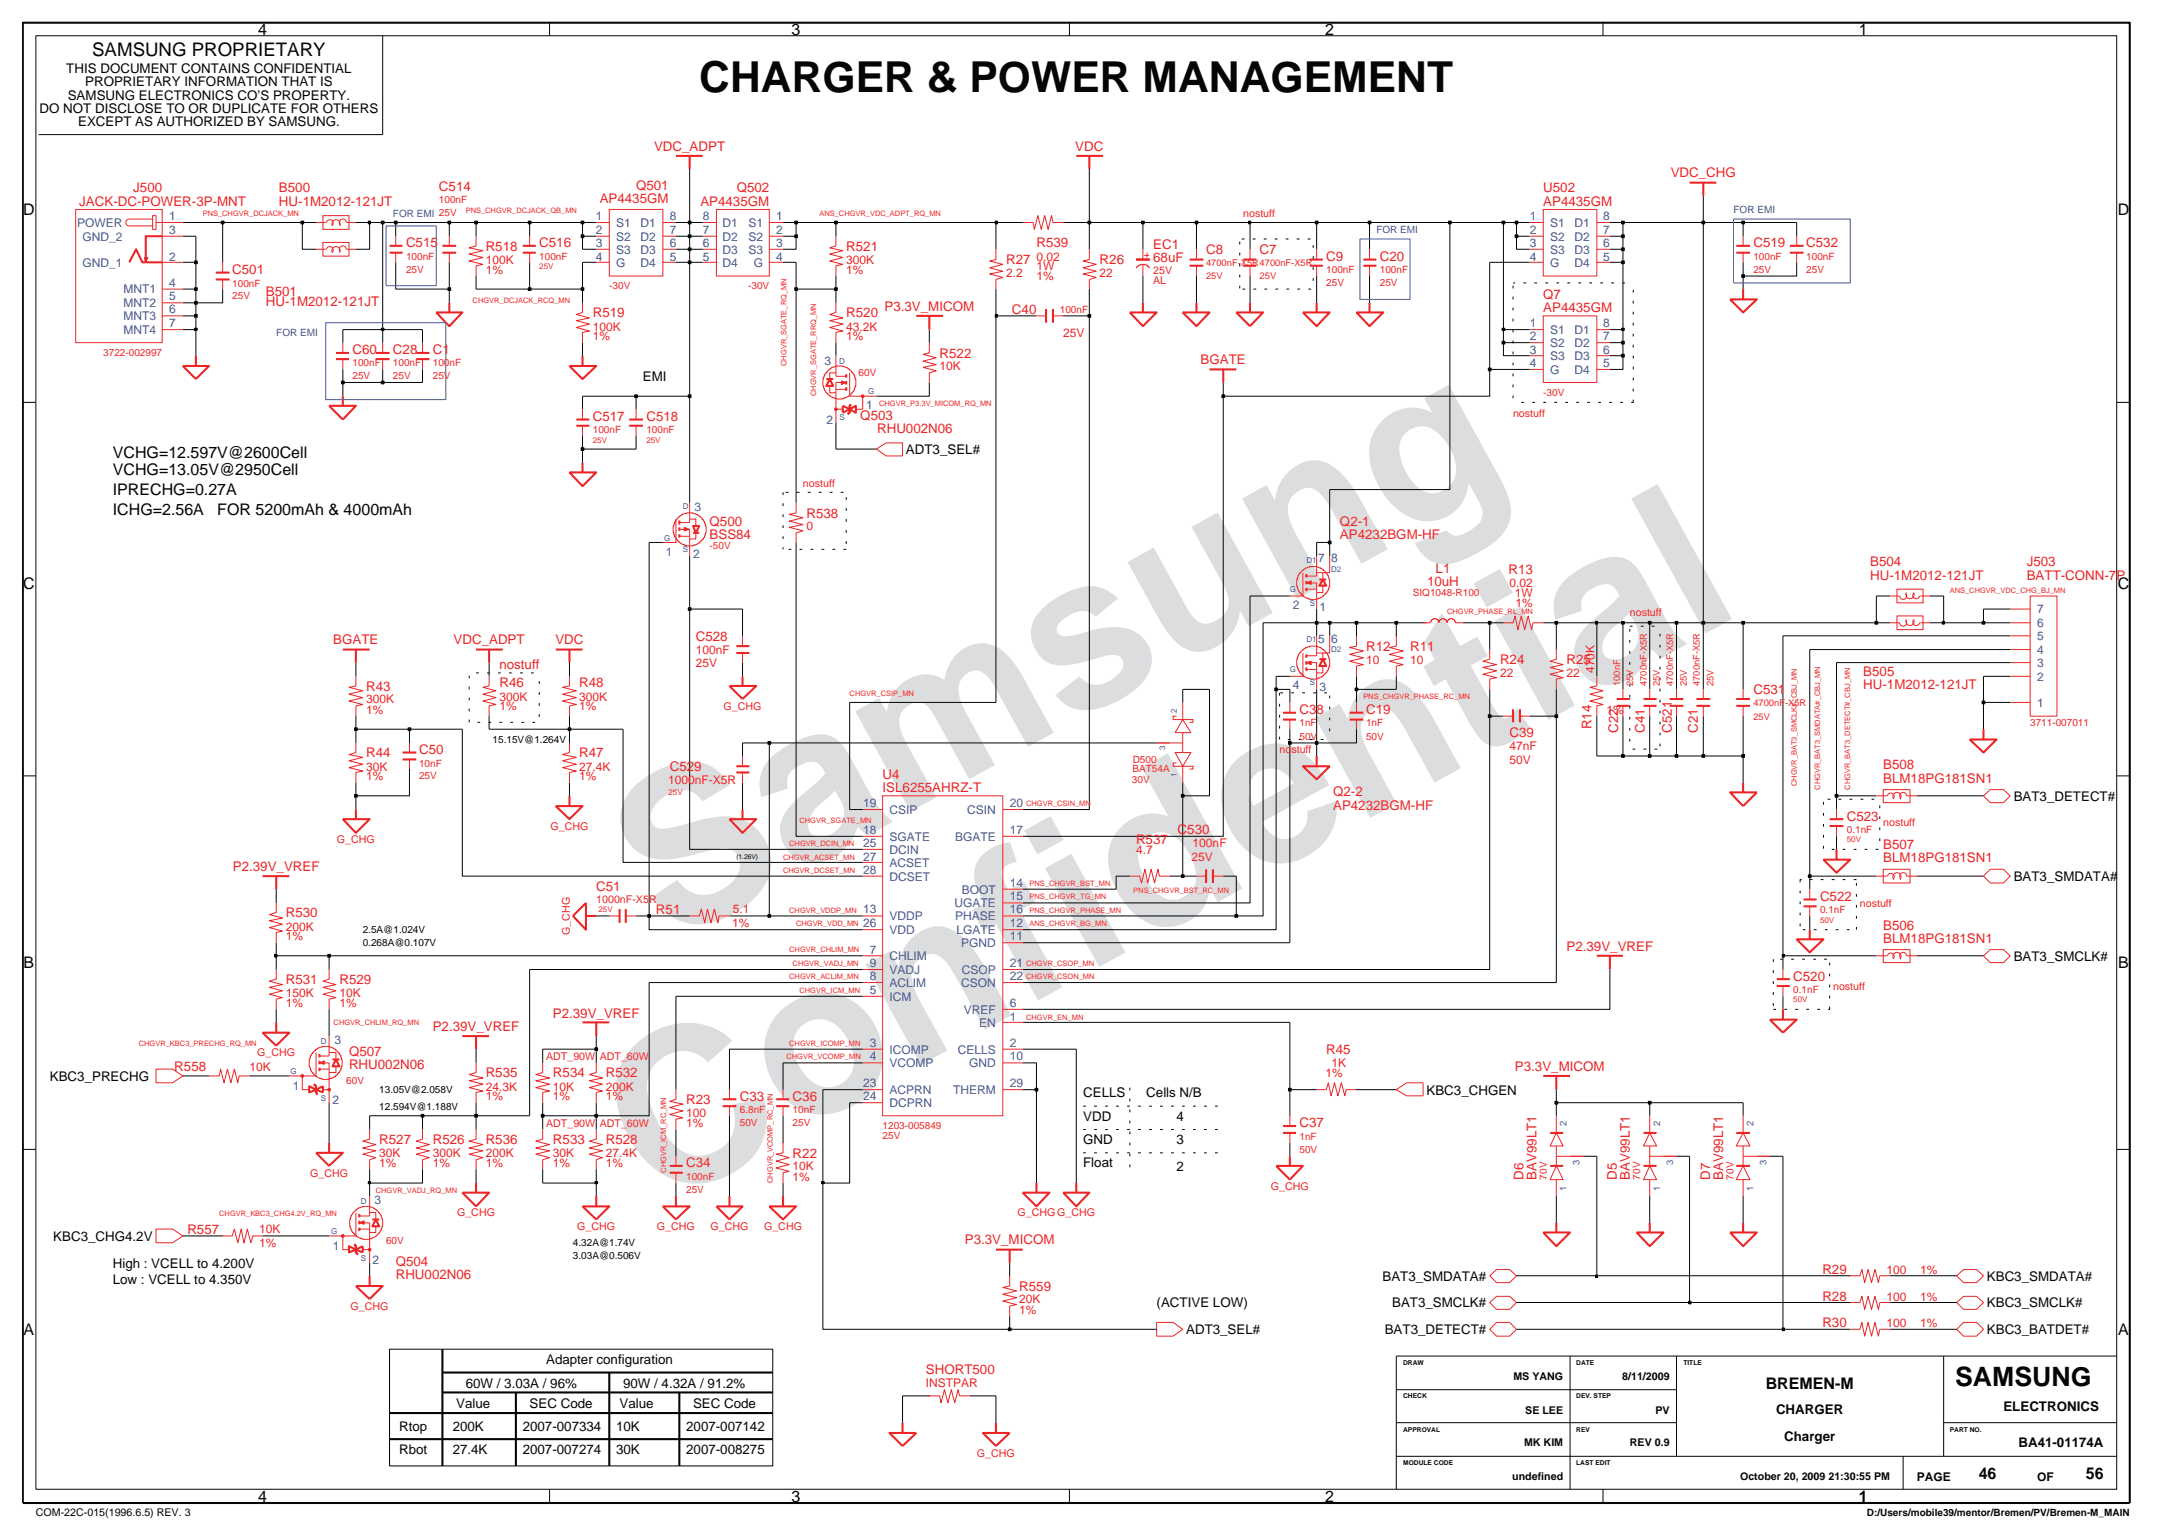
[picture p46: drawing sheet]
<svg xmlns="http://www.w3.org/2000/svg" width="267mm" height="190mm" viewBox="0 0 267 190" stroke-linecap="round" stroke-linejoin="round" font-family="sans-serif">
<defs><g id="words">
<g font-size="26.5" fill="#dcddde">
<text x="82.4" y="116.5" transform="rotate(-29 82.4 116.5)">Samsung</text>
<text x="81.1" y="149.2" transform="rotate(-29 81.1 149.2)">Confidential</text>
</g>
<text font-size="5.3" fill="#040505" x="86.2" y="11.3">CHARGER &amp; POWER MANAGEMENT</text>
<text font-size="3.3" fill="#040505" x="241" y="170.9">SAMSUNG</text>
<text font-size="2.3" fill="#040505" x="11.4" y="6.9">SAMSUNG PROPRIETARY</text>
<g font-size="2" fill="#040505">
<text x="31.8" y="4.4">4</text>
<text x="97.6" y="4.4">3</text>
<text x="163.4" y="4.4">2</text>
<text x="229.2" y="4.4">1</text>
<text x="2.9" y="26.5">D</text>
<text x="261.1" y="26.5">D</text>
<text x="13.9" y="58.6">VCHG=13.05V@2950Cell</text>
<text x="13.9" y="56.5">VCHG=12.597V@2600Cell</text>
<text x="13.9" y="63.5">ICHG=2.56A</text>
<text x="13.9" y="61.1">IPRECHG=0.27A</text>
<text x="26.8" y="63.5">FOR 5200mAh &amp; 4000mAh</text>
<text x="2.9" y="72.6">C</text>
<text x="261.1" y="72.6">C</text>
<text x="2.9" y="119.4">B</text>
<text x="261.2" y="119.4">B</text>
<text x="2.9" y="164.6">A</text>
<text x="261.2" y="164.6">A</text>
<text x="217.7" y="171.2">BREMEN-M</text>
<text x="31.8" y="185.2">4</text>
<text x="97.6" y="185.2">3</text>
<text x="163.4" y="185.2">2</text>
<text x="229.2" y="185.2">1</text>
<text x="244" y="182.3">46</text>
<text x="257.2" y="182.3">56</text>
</g>
<g font-size="1.6" fill="#040505">
<text x="8.2" y="9">THIS DOCUMENT CONTAINS CONFIDENTIAL</text>
<text x="10.5" y="10.6">PROPRIETARY INFORMATION THAT IS</text>
<text x="4.9" y="13.9">DO NOT DISCLOSE TO OR DUPLICATE FOR OTHERS</text>
<text x="8.4" y="12.3">SAMSUNG ELECTRONICS CO’S PROPERTY.</text>
<text x="9.6" y="15.6">EXCEPT AS AUTHORIZED BY SAMSUNG.</text>
<text x="79.3" y="47">EMI</text>
<text x="111.7" y="56">ADT3_SEL#</text>
<text x="248.3" y="98.7">BAT3_DETECT#</text>
<text x="248.3" y="108.6">BAT3_SMDATA#</text>
<text x="248.3" y="118.5">BAT3_SMCLK#</text>
<text x="6.1" y="133.3">KBC3_PRECHG</text>
<text x="133.5" y="135.3">CELLS</text>
<text x="141.3" y="135.3">Cells N/B</text>
<text x="175.9" y="135">KBC3_CHGEN</text>
<text x="133.5" y="138.2">VDD</text>
<text x="133.5" y="141.1">GND</text>
<text x="133.5" y="143.9">Float</text>
<text x="145.1" y="138.2">4</text>
<text x="145.1" y="141.1">3</text>
<text x="145.1" y="144.4">2</text>
<text x="6.6" y="153">KBC3_CHG4.2V</text>
<text x="13.9" y="156.3">High : VCELL to 4.200V</text>
<text x="13.9" y="158.3">Low : VCELL to 4.350V</text>
<text x="142.6" y="161.2">(ACTIVE LOW)</text>
<text x="170.4" y="157.9">BAT3_SMDATA#</text>
<text x="171.6" y="161.2">BAT3_SMCLK#</text>
<text x="245" y="157.9">KBC3_SMDATA#</text>
<text x="245" y="161.2">KBC3_SMCLK#</text>
<text x="146.2" y="164.5">ADT3_SEL#</text>
<text x="170.7" y="164.5">BAT3_DETECT#</text>
<text x="245" y="164.5">KBC3_BATDET#</text>
<text x="56.2" y="173.6">Value</text>
<text x="57.4" y="171.1">60W / 3.03A / 96%</text>
<text x="65.3" y="173.6">SEC Code</text>
<text x="67.3" y="168.2">Adapter configuration</text>
<text x="76.4" y="173.6">Value</text>
<text x="76.8" y="171.1">90W / 4.32A / 91.2%</text>
<text x="85.4" y="173.6">SEC Code</text>
<text x="49.2" y="179.3">Rbot</text>
<text x="49.2" y="176.5">Rtop</text>
<text x="55.8" y="179.3">27.4K</text>
<text x="55.8" y="176.5">200K</text>
<text x="64.4" y="179.3">2007-007274</text>
<text x="64.4" y="176.5">2007-007334</text>
<text x="76" y="176.5">10K</text>
<text x="76" y="179.3">30K</text>
<text x="84.6" y="179.3">2007-008275</text>
<text x="84.6" y="176.5">2007-007142</text>
<text x="219" y="174.4">CHARGER</text>
<text x="220" y="177.7">Charger</text>
<text x="247" y="174">ELECTRONICS</text>
<text x="248.8" y="178.5">BA41-01174A</text>
</g>
<g font-size="1.6" fill="#ec2426">
<text x="16.4" y="23.7">J500</text>
<text x="34.4" y="23.7">B500</text>
<text x="54.1" y="23.5">C514</text>
<text x="78.4" y="23.4">Q501</text>
<text x="80.6" y="18.6">VDC_ADPT</text>
<text x="90.8" y="23.7">Q502</text>
<text x="132.6" y="18.6">VDC</text>
<text x="190.3" y="23.7">U502</text>
<text x="206" y="21.9">VDC_CHG</text>
<text x="9.8" y="25.4">JACK-DC-POWER-3P-MNT</text>
<text x="34.4" y="25.4">HU-1M2012-121JT</text>
<text x="73.9" y="25">AP4435GM</text>
<text x="86.3" y="25.4">AP4435GM</text>
<text x="190.3" y="25.4">AP4435GM</text>
<text x="28.6" y="33.8">C501</text>
<text x="50.1" y="30.5">C515</text>
<text x="59.9" y="30.9">R518</text>
<text x="66.5" y="30.5">C516</text>
<text x="104.3" y="30.9">R521</text>
<text x="124.1" y="32.6">R27</text>
<text x="127.8" y="30.5">R539</text>
<text x="135.6" y="32.6">R26</text>
<text x="142.2" y="32.3">68uF</text>
<text x="142.2" y="30.7">EC1</text>
<text x="148.7" y="31.3">C8</text>
<text x="155.3" y="31.3">C7</text>
<text x="163.5" y="32.2">C9</text>
<text x="170.1" y="32.2">C20</text>
<text x="216.2" y="30.5">C519</text>
<text x="222.7" y="30.5">C532</text>
<text x="32.8" y="36.5">B501</text>
<text x="32.8" y="37.8">HU-1M2012-121JT</text>
<text x="73.1" y="39.1">R519</text>
<text x="104.3" y="39.1">R520</text>
<text x="109" y="38.4">P3.3V_MICOM</text>
<text x="124.8" y="38.7">C40</text>
<text x="190.3" y="38.5">AP4435GM</text>
<text x="190.3" y="36.9">Q7</text>
<text x="43.5" y="43.7">C60</text>
<text x="48.4" y="43.7">C28</text>
<text x="53.4" y="43.7">C1</text>
<text x="115.8" y="44.1">R522</text>
<text x="148" y="44.9">BGATE</text>
<text x="73.1" y="51.9">C517</text>
<text x="79.7" y="51.9">C518</text>
<text x="106.1" y="51.7">Q503</text>
<text x="108.1" y="53.3">RHU002N06</text>
<text x="87.5" y="64.9">Q500</text>
<text x="99.4" y="63.9">R538</text>
<text x="165.2" y="64.9">Q2-1</text>
<text x="87.5" y="66.5">BSS84</text>
<text x="165.2" y="66.5">AP4232BGM-HF</text>
<text x="177" y="70.6">L1</text>
<text x="186" y="70.8">R13</text>
<text x="230.6" y="71.5">HU-1M2012-121JT</text>
<text x="230.6" y="69.8">B504</text>
<text x="249.9" y="69.8">J503</text>
<text x="249.9" y="71.5">BATT-CONN-7P</text>
<text x="175.9" y="72.2">10uH</text>
<text x="41.1" y="79.4">BGATE</text>
<text x="55.9" y="79.4">VDC_ADPT</text>
<text x="61.6" y="82.6">nostuff</text>
<text x="68.5" y="79.4">VDC</text>
<text x="85.8" y="79">C528</text>
<text x="168.4" y="80.3">R12</text>
<text x="173.8" y="80.3">R11</text>
<text x="184.9" y="81.9">R24</text>
<text x="193.1" y="81.9">R25</text>
<text x="229.7" y="83.4">B505</text>
<text x="45.1" y="85.2">R43</text>
<text x="61.6" y="84.8">R46</text>
<text x="71.4" y="84.8">R48</text>
<text x="160.2" y="88.1">C38</text>
<text x="168.4" y="88.1">C19</text>
<text x="196.2" y="89.9" transform="rotate(-90 196.2 89.9)">R14</text>
<text x="216.2" y="85.6">C531</text>
<text x="229.7" y="85">HU-1M2012-121JT</text>
<text x="45.1" y="93.4">R44</text>
<text x="51.7" y="93">C50</text>
<text x="71.4" y="93.4">R47</text>
<text x="82.6" y="95.1">C529</text>
<text x="186.1" y="90.9">C39</text>
<text x="199.5" y="90.3" transform="rotate(-90 199.5 90.3)">C22</text>
<text x="202.8" y="90.3" transform="rotate(-90 202.8 90.3)">C41</text>
<text x="206.1" y="90.3" transform="rotate(-90 206.1 90.3)">C521</text>
<text x="209.3" y="90.3" transform="rotate(-90 209.3 90.3)">C21</text>
<text x="232.2" y="94.8">B508</text>
<text x="108.8" y="97.7">ISL6255AHRZ-T</text>
<text x="108.8" y="96.1">U4</text>
<text x="164.4" y="98.1">Q2-2</text>
<text x="164.4" y="99.8">AP4232BGM-HF</text>
<text x="227.7" y="101.2">C523</text>
<text x="232.2" y="96.5">BLM18PG181SN1</text>
<text x="28.7" y="107.4">P2.39V_VREF</text>
<text x="140.1" y="104.1">R537</text>
<text x="145.2" y="102.9">C530</text>
<text x="232.2" y="104.7">B507</text>
<text x="232.2" y="106.3">BLM18PG181SN1</text>
<text x="35.2" y="113.1">R530</text>
<text x="73.5" y="109.8">C51</text>
<text x="80.9" y="112.7">R51</text>
<text x="224.4" y="111.1">C522</text>
<text x="193.1" y="117.3">P2.39V_VREF</text>
<text x="232.2" y="116.3">BLM18PG181SN1</text>
<text x="232.2" y="114.6">B506</text>
<text x="35.2" y="121.3">R531</text>
<text x="41.8" y="121.3">R529</text>
<text x="68.2" y="125.5">P2.39V_VREF</text>
<text x="221.1" y="120.9">C520</text>
<text x="43" y="131.8">RHU002N06</text>
<text x="43" y="130.2">Q507</text>
<text x="53.3" y="127.1">P2.39V_VREF</text>
<text x="163.5" y="130">R45</text>
<text x="21.5" y="132.1">R558</text>
<text x="59.9" y="132.9">R535</text>
<text x="68.2" y="132.9">R534</text>
<text x="74.7" y="132.9">R532</text>
<text x="84.6" y="136.2">R23</text>
<text x="91.2" y="135.7">C33</text>
<text x="97.7" y="135.7">C36</text>
<text x="186.8" y="132.1">P3.3V_MICOM</text>
<text x="46.8" y="141.1">R527</text>
<text x="53.4" y="141.1">R526</text>
<text x="59.9" y="141.1">R536</text>
<text x="68.2" y="141.1">R533</text>
<text x="74.7" y="141.1">R528</text>
<text x="84.6" y="143.9">C34</text>
<text x="97.7" y="142.8">R22</text>
<text x="160.2" y="139">C37</text>
<text x="187.8" y="145.5" transform="rotate(-90 187.8 145.5)">D6</text>
<text x="189.4" y="145.5" transform="rotate(-90 189.4 145.5)">BAV99LT1</text>
<text x="199.3" y="145.5" transform="rotate(-90 199.3 145.5)">D5</text>
<text x="200.9" y="145.5" transform="rotate(-90 200.9 145.5)">BAV99LT1</text>
<text x="210.8" y="145.5" transform="rotate(-90 210.8 145.5)">D7</text>
<text x="212.4" y="145.5" transform="rotate(-90 212.4 145.5)">BAV99LT1</text>
<text x="23.1" y="152.2">R557</text>
<text x="119" y="153.4">P3.3V_MICOM</text>
<text x="48.8" y="156.1">Q504</text>
<text x="48.8" y="157.7">RHU002N06</text>
<text x="125.7" y="159.2">R559</text>
<text x="224.7" y="160.5">R28</text>
<text x="224.7" y="157.2">R29</text>
<text x="224.7" y="163.7">R30</text>
<text x="114.1" y="169.4">SHORT500</text>
</g>
<g font-size="1.5" fill="#3a53a4">
<text x="9.5" y="28">POWER</text>
<text x="10.2" y="29.7">GND_2</text>
<text x="20.8" y="27.1">1</text>
<text x="20.8" y="28.8">3</text>
<text x="73.5" y="27.1">1</text>
<text x="73.5" y="28.8">2</text>
<text x="76" y="28">S1</text>
<text x="76" y="29.7">S2</text>
<text x="79" y="28">D1</text>
<text x="79" y="29.7">D2</text>
<text x="82.6" y="27.1">8</text>
<text x="82.6" y="28.8">7</text>
<text x="86.7" y="27.1">8</text>
<text x="86.7" y="28.8">7</text>
<text x="89.1" y="28">D1</text>
<text x="89.1" y="29.7">D2</text>
<text x="92.3" y="28">S1</text>
<text x="92.3" y="29.7">S2</text>
<text x="95.7" y="27.1">1</text>
<text x="95.7" y="28.8">2</text>
<text x="188.6" y="27.1">1</text>
<text x="188.6" y="28.8">2</text>
<text x="191.1" y="28">S1</text>
<text x="191.1" y="29.7">S2</text>
<text x="194.1" y="28">D1</text>
<text x="194.1" y="29.7">D2</text>
<text x="197.6" y="27.1">8</text>
<text x="197.6" y="28.8">7</text>
<text x="10.2" y="32.9">GND_1</text>
<text x="20.8" y="32.1">2</text>
<text x="20.8" y="35.4">4</text>
<text x="73.4" y="30.4">3</text>
<text x="73.5" y="32.1">4</text>
<text x="76" y="32.9">G</text>
<text x="76" y="31.3">S3</text>
<text x="79" y="31.3">D3</text>
<text x="79" y="32.9">D4</text>
<text x="82.6" y="30.4">6</text>
<text x="82.6" y="32.1">5</text>
<text x="86.7" y="32.1">5</text>
<text x="86.7" y="30.4">6</text>
<text x="89.1" y="32.9">D4</text>
<text x="89.1" y="31.3">D3</text>
<text x="92.3" y="31.3">S3</text>
<text x="92.9" y="32.9">G</text>
<text x="95.7" y="32.1">4</text>
<text x="95.7" y="30.4">3</text>
<text x="188.6" y="30.4">3</text>
<text x="188.6" y="32.1">4</text>
<text x="191.1" y="32.9">G</text>
<text x="191.1" y="31.3">S3</text>
<text x="194.1" y="31.3">D3</text>
<text x="194.1" y="32.9">D4</text>
<text x="197.6" y="30.4">6</text>
<text x="197.6" y="32.1">5</text>
<text x="15.2" y="36.2">MNT1</text>
<text x="15.2" y="37.9">MNT2</text>
<text x="15.2" y="39.5">MNT3</text>
<text x="15.2" y="41.2">MNT4</text>
<text x="20.8" y="37">5</text>
<text x="20.8" y="38.6">6</text>
<text x="20.8" y="40.3">7</text>
<text x="188.6" y="40.3">1</text>
<text x="188.6" y="41.9">2</text>
<text x="191.1" y="41.2">S1</text>
<text x="194.1" y="41.2">D1</text>
<text x="197.6" y="40.3">8</text>
<text x="197.6" y="41.9">7</text>
<text x="101.6" y="45">3</text>
<text x="188.6" y="45.2">4</text>
<text x="188.6" y="43.6">3</text>
<text x="191.1" y="46.1">G</text>
<text x="191.1" y="42.8">S2</text>
<text x="191.1" y="44.4">S3</text>
<text x="194.1" y="42.8">D2</text>
<text x="194.1" y="44.4">D3</text>
<text x="194.1" y="46.1">D4</text>
<text x="197.6" y="43.6">6</text>
<text x="197.6" y="45.2">5</text>
<text x="101.9" y="52.3">2</text>
<text x="106.8" y="50.5">1</text>
<text x="85.6" y="63">3</text>
<text x="82.1" y="68.6">1</text>
<text x="85.4" y="68.8">2</text>
<text x="162.5" y="69.3">7</text>
<text x="164.1" y="69.3">8</text>
<text x="159.4" y="75.1">2</text>
<text x="162.7" y="75.4">1</text>
<text x="251.1" y="77.3">6</text>
<text x="251.1" y="75.6">7</text>
<text x="162.5" y="79.3">5</text>
<text x="164.1" y="79.3">6</text>
<text x="251.1" y="82.2">3</text>
<text x="251.1" y="80.6">4</text>
<text x="251.1" y="78.9">5</text>
<text x="251.1" y="83.9">2</text>
<text x="159.4" y="85">4</text>
<text x="162.7" y="85.2">3</text>
<text x="251.1" y="87.2">1</text>
<text x="106.4" y="99.5">19</text>
<text x="109.7" y="100.4">CSIP</text>
<text x="119.3" y="100.4">CSIN</text>
<text x="124.5" y="99.5">20</text>
<text x="106.4" y="102.8">18</text>
<text x="106.4" y="106.1">27</text>
<text x="106.4" y="104.4">25</text>
<text x="106.4" y="107.7">28</text>
<text x="109.7" y="103.7">SGATE</text>
<text x="109.7" y="106.9">ACSET</text>
<text x="109.7" y="105.3">DCIN</text>
<text x="117.8" y="103.7">BGATE</text>
<text x="124.5" y="102.8">17</text>
<text x="106.4" y="112.6">13</text>
<text x="109.7" y="113.5">VDDP</text>
<text x="109.7" y="108.6">DCSET</text>
<text x="117.7" y="111.9">UGATE</text>
<text x="117.8" y="113.5">PHASE</text>
<text x="118.6" y="110.2">BOOT</text>
<text x="124.5" y="111">15</text>
<text x="124.5" y="112.6">16</text>
<text x="124.5" y="109.4">14</text>
<text x="106.4" y="114.3">26</text>
<text x="107.2" y="119.2">9</text>
<text x="107.2" y="117.6">7</text>
<text x="109.7" y="115.2">VDD</text>
<text x="109.7" y="118.4">CHLIM</text>
<text x="117.9" y="115.2">LGATE</text>
<text x="118.5" y="116.8">PGND</text>
<text x="124.5" y="114.3">12</text>
<text x="124.5" y="115.9">11</text>
<text x="124.5" y="119.2">21</text>
<text x="107.2" y="122.6">5</text>
<text x="107.2" y="120.9">8</text>
<text x="109.7" y="120.1">VADJ</text>
<text x="109.7" y="123.4">ICM</text>
<text x="109.7" y="121.7">ACLIM</text>
<text x="118.5" y="121.7">CSON</text>
<text x="118.6" y="120.1">CSOP</text>
<text x="118.8" y="125">VREF</text>
<text x="124.5" y="124.2">6</text>
<text x="124.5" y="120.9">22</text>
<text x="124.5" y="125.9">1</text>
<text x="41.3" y="128.8">3</text>
<text x="107.2" y="130.8">4</text>
<text x="107.2" y="129.2">3</text>
<text x="109.7" y="131.6">VCOMP</text>
<text x="109.7" y="129.9">ICOMP</text>
<text x="118.1" y="129.9">CELLS</text>
<text x="119.5" y="131.6">GND</text>
<text x="120.7" y="126.6">EN</text>
<text x="124.5" y="129.2">2</text>
<text x="124.5" y="130.8">10</text>
<text x="36.1" y="134.4">1</text>
<text x="41" y="136.1">2</text>
<text x="106.4" y="134.1">23</text>
<text x="106.4" y="135.7">24</text>
<text x="109.7" y="134.9">ACPRN</text>
<text x="109.7" y="136.5">DCPRN</text>
<text x="117.5" y="134.9">THERM</text>
<text x="124.5" y="134.1">29</text>
<text x="46.2" y="148.5">3</text>
<text x="41" y="154.1">1</text>
<text x="45.9" y="155.9">2</text>
</g>
<g font-size="1.5" fill="#ec2426">
<text x="59.9" y="32.5">100K</text>
<text x="59.9" y="33.7">1%</text>
<text x="104.3" y="33.7">1%</text>
<text x="104.3" y="32.5">300K</text>
<text x="124.1" y="34.2">2.2</text>
<text x="127.8" y="34.6">1%</text>
<text x="127.8" y="32.1">0.02</text>
<text x="127.8" y="33.3">1W</text>
<text x="135.6" y="34.2">22</text>
<text x="73.1" y="41.9">1%</text>
<text x="73.1" y="40.8">100K</text>
<text x="104.3" y="40.8">43.2K</text>
<text x="104.3" y="41.9">1%</text>
<text x="131.1" y="41.5">25V</text>
<text x="115.8" y="45.7">10K</text>
<text x="99.4" y="65.4">0</text>
<text x="186.1" y="72.4">0.02</text>
<text x="186.8" y="73.6">1W</text>
<text x="186.9" y="74.9">1%</text>
<text x="85.8" y="82.2">25V</text>
<text x="85.8" y="80.6">100nF</text>
<text x="168.4" y="81.8">10</text>
<text x="173.8" y="81.8">10</text>
<text x="184.9" y="83.5">22</text>
<text x="193.1" y="83.5">22</text>
<text x="196.6" y="83" transform="rotate(-90 196.6 83)">470K</text>
<text x="45.1" y="86.7">300K</text>
<text x="45.1" y="88">1%</text>
<text x="61.6" y="87.6">1%</text>
<text x="61.6" y="86.4">300K</text>
<text x="71.4" y="86.4">300K</text>
<text x="71.4" y="87.6">1%</text>
<text x="198.1" y="88">1%</text>
<text x="45.1" y="95">30K</text>
<text x="71.4" y="95">27.4K</text>
<text x="186.1" y="92.5">47nF</text>
<text x="186.1" y="94.2">50V</text>
<text x="45.1" y="96.2">1%</text>
<text x="71.4" y="96.2">1%</text>
<text x="82.4" y="96.6">1000nF-X5R</text>
<text x="140.1" y="105.3">4.7</text>
<text x="146.9" y="106.1">25V</text>
<text x="147" y="104.4">100nF</text>
<text x="90.3" y="112.6">5.1</text>
<text x="35.2" y="115.9">1%</text>
<text x="35.2" y="114.8">200K</text>
<text x="90.3" y="114.3">1%</text>
<text x="35.2" y="123">150K</text>
<text x="35.2" y="124.2">1%</text>
<text x="41.8" y="123">10K</text>
<text x="41.8" y="124.2">1%</text>
<text x="164.2" y="131.6">1K</text>
<text x="30.8" y="132">10K</text>
<text x="59.9" y="135.7">1%</text>
<text x="59.9" y="134.5">24.3K</text>
<text x="68.2" y="135.7">1%</text>
<text x="68.2" y="134.5">10K</text>
<text x="74.7" y="135.7">1%</text>
<text x="74.7" y="134.5">200K</text>
<text x="84.6" y="137.8">100</text>
<text x="163.4" y="132.8">1%</text>
<text x="46.8" y="143.9">1%</text>
<text x="46.8" y="142.7">30K</text>
<text x="53.4" y="143.9">1%</text>
<text x="53.4" y="142.7">300K</text>
<text x="59.9" y="142.7">200K</text>
<text x="59.9" y="143.9">1%</text>
<text x="68.2" y="143.9">1%</text>
<text x="68.2" y="142.7">30K</text>
<text x="74.7" y="143.9">1%</text>
<text x="74.7" y="142.7">27.4K</text>
<text x="84.6" y="139">1%</text>
<text x="97.7" y="144.3">10K</text>
<text x="97.7" y="145.6">1%</text>
<text x="31.9" y="152.1">10K</text>
<text x="31.9" y="153.8">1%</text>
<text x="125.7" y="160.7">20K</text>
<text x="232.6" y="157.1">100</text>
<text x="232.6" y="160.4">100</text>
<text x="236.7" y="157.1">1%</text>
<text x="236.7" y="160.4">1%</text>
<text x="125.7" y="162">1%</text>
<text x="232.6" y="163.6">100</text>
<text x="236.7" y="163.6">1%</text>
<text x="114.1" y="171.1">INSTPAR</text>
</g>
<g font-size="1.5" fill="#040505">
<text x="236.3" y="182.6">PAGE</text>
<text x="251.1" y="182.6">OF</text>
</g>
<g font-size="1.3" fill="#ec2426">
<text x="153.3" y="26.7">nostuff</text>
<text x="142.2" y="35.1">AL</text>
<text x="142.2" y="33.8">25V</text>
<text x="186.5" y="51.4">nostuff</text>
<text x="99" y="60">nostuff</text>
<text x="200.9" y="76">nostuff</text>
<text x="89.2" y="87.5">G_CHG</text>
<text x="157.8" y="92.9">nostuff</text>
<text x="232.2" y="101.9">nostuff</text>
<text x="41.5" y="103.9">G_CHG</text>
<text x="67.9" y="102.3">G_CHG</text>
<text x="73.5" y="111.4">1000nF-X5R</text>
<text x="229.3" y="111.8">nostuff</text>
<text x="70.3" y="115.3" transform="rotate(-90 70.3 115.3)">G_CHG</text>
<text x="226" y="122.1">nostuff</text>
<text x="31.7" y="130.3">G_CHG</text>
<text x="67.3" y="130.7">ADT_90W ADT_60W</text>
<text x="67.3" y="138.9">ADT_90W ADT_60W</text>
<text x="38.2" y="145.1">G_CHG</text>
<text x="156.7" y="146.7">G_CHG</text>
<text x="56.4" y="150">G_CHG</text>
<text x="71.2" y="151.7">G_CHG</text>
<text x="81" y="151.7">G_CHG</text>
<text x="87.6" y="151.7">G_CHG</text>
<text x="94.2" y="151.7">G_CHG</text>
<text x="125.4" y="150">G_CHG G_CHG</text>
<text x="43.2" y="161.5">G_CHG</text>
<text x="120.4" y="179.6">G_CHG</text>
</g>
<g font-size="1.3" fill="#040505">
<text x="186.6" y="170.2">MS YANG</text>
<text x="200" y="170.2">8/11/2009</text>
<text x="187.9" y="178.4">MK KIM</text>
<text x="188" y="174.3">SE LEE</text>
<text x="200.9" y="178.4">REV 0.9</text>
<text x="204.1" y="174.3">PV</text>
<text x="186.4" y="182.5">undefined</text>
<text x="214.5" y="182.5">October 20, 2009 21:30:55 PM</text>
<text x="4.4" y="186.9">COM-22C-015(1996.6.5) REV. 3</text>
</g>
<g font-size="1.2" fill="#3a53a4">
<text x="48.4" y="26.7">FOR EMI 25V</text>
<text x="169.7" y="28.7">FOR EMI</text>
<text x="213.7" y="26.3">FOR EMI</text>
<text x="34.1" y="41.4">FOR EMI</text>
<text x="193.1" y="138.9" transform="rotate(-90 193.1 138.9)">2</text>
<text x="194.8" y="143.6" transform="rotate(-90 194.8 143.6)">3</text>
<text x="204.7" y="138.9" transform="rotate(-90 204.7 138.9)">2</text>
<text x="206.3" y="143.6" transform="rotate(-90 206.3 143.6)">3</text>
<text x="216.2" y="138.9" transform="rotate(-90 216.2 138.9)">2</text>
<text x="217.8" y="143.6" transform="rotate(-90 217.8 143.6)">3</text>
<text x="193.1" y="146.9" transform="rotate(-90 193.1 146.9)">1</text>
<text x="204.7" y="146.9" transform="rotate(-90 204.7 146.9)">1</text>
<text x="216.2" y="146.9" transform="rotate(-90 216.2 146.9)">1</text>
</g>
<g font-size="1.2" fill="#ec2426">
<text x="54.1" y="25">100nF</text>
<text x="28.6" y="35.3">100nF</text>
<text x="50.1" y="32">100nF</text>
<text x="50.1" y="33.6">25V</text>
<text x="66.5" y="32">100nF</text>
<text x="75.1" y="35.6">-30V</text>
<text x="92.2" y="35.6">-30V</text>
<text x="148.7" y="34.5">25V</text>
<text x="148.7" y="32.8">4700nF-X5R4700nF-X5R</text>
<text x="155.3" y="34.5">25V</text>
<text x="163.5" y="35.2">25V</text>
<text x="163.5" y="33.6">100nF</text>
<text x="170.1" y="33.6">100nF</text>
<text x="170.1" y="35.2">25V</text>
<text x="216.2" y="32">100nF</text>
<text x="216.2" y="33.6">25V</text>
<text x="222.7" y="33.6">25V</text>
<text x="222.7" y="32">100nF</text>
<text x="28.6" y="36.9">25V</text>
<text x="130.7" y="38.6">100nF</text>
<text x="12.7" y="43.9">3722-002997</text>
<text x="43.5" y="45.2">100nF</text>
<text x="43.5" y="46.7">25V</text>
<text x="48.4" y="46.7">25V</text>
<text x="48.4" y="45.2">100nF</text>
<text x="53.4" y="45.2">100nF</text>
<text x="53.4" y="46.7">25V</text>
<text x="105.9" y="46.4">60V</text>
<text x="73.1" y="53.4">100nF</text>
<text x="79.7" y="53.4">100nF</text>
<text x="190.3" y="48.9">-30V</text>
<text x="87.5" y="67.7">-50V</text>
<text x="174.2" y="73.5">SIQ1048-R100</text>
<text x="160.2" y="89.5">1nF</text>
<text x="168.4" y="89.5">1nF</text>
<text x="199.7" y="84.6" transform="rotate(-90 199.7 84.6)">100nF</text>
<text x="201.4" y="84.6" transform="rotate(-90 201.4 84.6)">25V</text>
<text x="203" y="84.6" transform="rotate(-90 203 84.6)">4700nF-X5R</text>
<text x="204.7" y="84.6" transform="rotate(-90 204.7 84.6)">25V</text>
<text x="206.3" y="84.6" transform="rotate(-90 206.3 84.6)">4700nF-X5R</text>
<text x="208" y="84.6" transform="rotate(-90 208 84.6)">25V</text>
<text x="209.6" y="84.6" transform="rotate(-90 209.6 84.6)">4700nF-X5R</text>
<text x="211.3" y="84.6" transform="rotate(-90 211.3 84.6)">25V</text>
<text x="216.2" y="88.7">25V</text>
<text x="216.2" y="87">4700nF-X5R</text>
<text x="250.3" y="89.5">3711-007011</text>
<text x="51.7" y="94.5">10nF</text>
<text x="139.6" y="95.3">BAT54A</text>
<text x="139.7" y="94.1">D500</text>
<text x="160.2" y="91.2">50V</text>
<text x="168.4" y="91.2">50V</text>
<text x="51.7" y="96.1">25V</text>
<text x="139.6" y="96.5">30V</text>
<text x="227.7" y="102.7">0.1nF</text>
<text x="224.4" y="112.6">0.1nF</text>
<text x="221.1" y="122.5">0.1nF</text>
<text x="42.7" y="133.7">60V</text>
<text x="91.2" y="137.3">6.8nF</text>
<text x="97.7" y="137.3">10nF</text>
<text x="91.2" y="138.9">50V</text>
<text x="97.7" y="138.9">25V</text>
<text x="108.8" y="140.5">25V</text>
<text x="108.8" y="139.3">1203-005849</text>
<text x="160.2" y="142.2">50V</text>
<text x="160.2" y="140.6">1nF</text>
<text x="84.6" y="145.5">100nF</text>
<text x="84.6" y="147.1">25V</text>
<text x="190.7" y="145.5" transform="rotate(-90 190.7 145.5)">70V</text>
<text x="202.2" y="145.5" transform="rotate(-90 202.2 145.5)">70V</text>
<text x="213.7" y="145.5" transform="rotate(-90 213.7 145.5)">70V</text>
<text x="47.6" y="153.4">60V</text>
</g>
<g font-size="1.2" fill="#040505">
<text x="60.7" y="91.6">15.15V@1.264V</text>
<text x="44.7" y="116.7">0.268A@0.107V</text>
<text x="44.7" y="115.1">2.5A@1.024V</text>
<text x="46.8" y="134.8">13.05V@2.058V</text>
<text x="46.8" y="136.9">12.594V@1.188V</text>
<text x="70.6" y="155.3">3.03A@0.506V</text>
<text x="70.6" y="153.7">4.32A@1.74V</text>
<text x="230.2" y="186.9">D:/Users/mobile39/mentor/Bremen/PV/Bremen-M_MAIN</text>
</g>
<g font-size="1" fill="#ec2426">
<text x="66.5" y="33.2">25V</text>
<text x="73.1" y="54.6">25V</text>
<text x="79.7" y="54.6">25V</text>
<text x="82.4" y="98.1">25V</text>
<text x="227.7" y="103.9">50V</text>
<text x="73.8" y="112.5">25V</text>
<text x="224.4" y="113.8">50V</text>
<text x="221.1" y="123.6">50V</text>
</g>
<g font-size="1" fill="#3a53a4">
<text x="103.4" y="44.9">D</text>
<text x="103.5" y="51.8">S</text>
<text x="107" y="48.5">G</text>
<text x="84.2" y="62.8">D</text>
<text x="81.9" y="66.7">G</text>
<text x="84.2" y="68.1">S</text>
<text x="161.1" y="69.4">D1</text>
<text x="164.1" y="70.6">D2</text>
<text x="159" y="73">G</text>
<text x="161.5" y="74.7">S</text>
<text x="159" y="82.9">G</text>
<text x="161.1" y="79.2">D1</text>
<text x="164.1" y="80.5">D2</text>
<text x="145.1" y="87.9" transform="rotate(-90 145.1 87.9)">2</text>
<text x="161.5" y="84.5">S</text>
<text x="143.7" y="92.5" transform="rotate(-90 143.7 92.5)">3</text>
<text x="145.1" y="95.8" transform="rotate(-90 145.1 95.8)">1</text>
<text x="39.6" y="128.7">D</text>
<text x="35.8" y="132.4">G</text>
<text x="39.6" y="135.7">S</text>
<text x="44.5" y="148.4">D</text>
<text x="40.8" y="152.2">G</text>
<text x="44.5" y="155.5">S</text>
</g>
<g font-size=".9" fill="#ec2426">
<text x="25" y="26.6">PNS_CHGVR_DCJACK_MN</text>
<text x="57.4" y="26.3">PNS_CHGVR_DCJACK_QB_MN</text>
<text x="101" y="26.6">ANS_CHGVR_VDC_ADPT_RQ_MN</text>
<text x="58.3" y="37.3">CHGVR_DCJACK_RCQ_MN</text>
<text x="97" y="45.1" transform="rotate(-90 97 45.1)">CHGVR_SGATE_RQ_MN</text>
<text x="100.6" y="48.9" transform="rotate(-90 100.6 48.9)">CHGVR_SGATE_RRQ_MN</text>
<text x="108.4" y="50">CHGVR_P3.3V_MICOM_RQ_MN</text>
<text x="178.4" y="75.8">CHGVR_PHASE_RL_MN</text>
<text x="240.4" y="73.1">ANS_CHGVR_VDC_CHG_BJ_MN</text>
<text x="104.8" y="85.9">CHGVR_CSIP_MN</text>
<text x="168.1" y="86.2">PNS_CHGVR_PHASE_RC_MN</text>
<text x="98.6" y="101.4">CHGVR_SGATE_MN</text>
<text x="126.5" y="99.4">CHGVR_CSIN_MN</text>
<text x="221.5" y="97" transform="rotate(-90 221.5 97)">CHGVR_BAT3_SMCLK#_CBJ_MN</text>
<text x="224.4" y="97.4" transform="rotate(-90 224.4 97.4)">CHGVR_BAT3_SMDATA#_CBJ_MN</text>
<text x="228.1" y="97.4" transform="rotate(-90 228.1 97.4)">CHGVR_BAT3_DETECT#_CBJ_MN</text>
<text x="96.5" y="107.6">CHGVR_DCSET_MN</text>
<text x="96.5" y="106">CHGVR_ACSET_MN</text>
<text x="97.3" y="104.3">CHGVR_DCIN_MN</text>
<text x="97.3" y="112.5">CHGVR_VDDP_MN</text>
<text x="126.9" y="112.5">PNS_CHGVR_PHASE_MN</text>
<text x="126.9" y="110.9">PNS_CHGVR_TG_MN</text>
<text x="126.9" y="109.2">PNS_CHGVR_BST_MN</text>
<text x="139.7" y="110.1">PNS_CHGVR_BST_RC_MN</text>
<text x="97.3" y="117.4">CHGVR_CHLIM_MN</text>
<text x="97.7" y="119.1">CHGVR_VADJ_MN</text>
<text x="98.1" y="114.2">CHGVR_VDD_MN</text>
<text x="126.5" y="119.1">CHGVR_CSOP_MN</text>
<text x="126.9" y="114.2">ANS_CHGVR_BG_MN</text>
<text x="97.3" y="120.7">CHGVR_ACLIM_MN</text>
<text x="98.6" y="122.4">CHGVR_ICM_MN</text>
<text x="126.5" y="125.7">CHGVR_EN_MN</text>
<text x="126.5" y="120.7">CHGVR_CSON_MN</text>
<text x="17.1" y="129">CHGVR_KBC3_PRECHG_RQ_MN</text>
<text x="41.1" y="126.4">CHGVR_CHLIM_RQ_MN</text>
<text x="97" y="130.6">CHGVR_VCOMP_MN</text>
<text x="97.3" y="129">CHGVR_ICOMP_MN</text>
<text x="27" y="149.9">CHGVR_KBC3_CHG4.2V_RQ_MN</text>
<text x="46.3" y="147.1">CHGVR_VADJ_RQ_MN</text>
<text x="82.1" y="144.6" transform="rotate(-90 82.1 144.6)">CHGVR_ICM_RC_MN</text>
<text x="95.3" y="145.9" transform="rotate(-90 95.3 145.9)">CHGVR_VCOMP_RC_MN</text>
</g>
<g font-size=".8" fill="#040505">
<text x="90.8" y="105.9">(1.26V)</text>
<text x="173" y="172.4">CHECK</text>
<text x="173" y="168.4">DRAW</text>
<text x="194.3" y="172.4">DEV. STEP</text>
<text x="194.3" y="168.4">DATE</text>
<text x="207.5" y="168.4">TITLE</text>
<text x="173" y="176.6">APPROVAL</text>
<text x="194.3" y="176.6">REV</text>
<text x="240.4" y="176.6">PART NO.</text>
<text x="173" y="180.6">MODULE CODE</text>
<text x="194.3" y="180.6">LAST EDIT</text>
</g>
</g></defs>
<path d="M43.9 91.6v1.2l-.9 .3 1.7 .3-1.7 .4 1.7 .4-1.7 .5 1.7 .4-.8 .2v1.2M50.5 91.6v1.2M50.5 93.6v1.2M38.7 129.6l.3-.2 .2-.1v-.1h.2a2.18 2.18 0 0 1 1.7 0v.1a1.55 1.55 0 0 1 .8 .8h.1l.1 .5h.1v.9h-.1l-.1 .5h-.1l-.1 .3-.5 .5-.5 .1v.1h-.2v.1h-.9v-.1h-.2v-.1l-.5-.1-.5-.5-.1-.3h-.1l-.1-.5h-.1v-.9h.1l.1-.5h.1l.1-.2zM39.4 131.8h1.2M40.6 127.8v2.4h-1.2M40.6 129.8h.8v.8M41.4 131.5v.8h-.8" fill="none" stroke="#ec2426" stroke-width=".12"/>
<path d="M49.6 92.8h1.7M49.6 93.6h1.7M39 134.4l.8-.5v.8zM39.4 130v.4M39.4 130.8v.4M39.4 131.7v.4M57 127.8h3.3M58.7 127.8v1.6" fill="none" stroke="#ec2426" stroke-width=".25"/>
<path d="M39.4 131.1l.6-.3v.4z" fill="#ec2426"/>
<path d="M39 129.8v2.9h-3.3M39.4 131.1l.6-.3v.4zM39.8 131.1h.8v4.9" fill="none" stroke="#ec2426" stroke-width=".12"/>
<path d="M38.7 133.7l.3 .2v.8l.1 .3M41 130.6h.8M41.4 130.6l.4 .9h-.8z" fill="none" stroke="#ec2426" stroke-width=".25"/>
<circle cx="40.6" cy="134.4" r=".17" fill="#ec2426"/>
<circle cx="40.6" cy="134.4" r=".17" fill="none" stroke="#ec2426" stroke-width=".12"/>
<circle cx="37.3" cy="132.7" r=".17" fill="#ec2426"/>
<g fill="none" stroke="#ec2426" stroke-width=".12">
<path d="M65.3 29.1v1.2M65.3 31.2v1.1M162.3 78.4v2.5h-1.2M91.5 93.2v1.3M91.5 95.3v1.2M160.2 80.5l.5-.5 .3-.1v-.1h.1a2.18 2.18 0 0 1 1.7 0v.1a1.55 1.55 0 0 1 .9 .9h.1v.5h.1v.8h-.1v.5h-.1l-.1 .3-.5 .5-.5 .2v.1h-.3h-.8h-.3v-.1l-.5-.2-.5-.5-.1-.3h-.1v-.5h-.1v-.8h.1v-.5h.1zM160.6 80.5v2.9h-1.6M161.1 81.7h1.2v3.3M161.1 82.6h1.2M162.3 80.5h.8v.8M163.1 82.1v.9h-.8M196.9 83.4v1.2l-.9 .2 1.6 .4-1.6 .4 1.6 .4-1.6 .4 1.6 .5-.7 .1v1.3"/>
<path d="M206.7 85v1.2M206.7 87v1.3M75.1 113h1.3M77.2 113h1.2M85 113h1.2l.3-.9 .4 1.7 .3-1.7 .4 1.7 .5-1.7 .4 1.7 .2-.8h1.2M37.3 132.7v1.7h.8M39.8 134.4h.8M66.9 131.1v1.2l-.8 .2 1.7 .4-1.7 .4 1.7 .4-1.7 .4 1.7 .4-.9 .2v1.3M66.9 139.3v1.2l-.8 .2 1.7 .4-1.7 .5 1.7 .3-1.7 .4 1.7 .5-.9 .2v1.2"/>
<circle cx="37.3" cy="132.7" r=".17"/>
</g>
<g fill="none" stroke="#ec2426" stroke-width=".25">
<path d="M64.5 30.3h1.6M64.5 31.2h1.6M89.9 84.6h3.3l-1.7 1.6zM90.8 94.5h1.6M90.8 95.3h1.6M91.5 83.4v1.2M91.5 99.8v1.2M161.1 80.7v.4M161.1 81.5v.5M161.1 82.3v.4M162.7 81.3h.8M163.1 81.3l.4 .8h-.8z"/>
<path d="M205.8 87h1.7M205.8 86.2h1.7M76.4 112.1v1.7M77.2 112.1v1.7M89.9 101h3.3l-1.7 1.7zM196.9 117.9h3.2M198.5 117.9v1.7M38.1 133.9l.9 .5-.9 .3zM38.7 133.7l.3 .2v.8l.1 .3"/>
</g>
<path d="M161.1 81.7l.5-.2v.5z" fill="#ec2426"/>
<g fill="none" stroke="#ec2426" stroke-width=".12">
<path d="M71.8 37.3v1.2l-.7 .3 1.6 .4-1.6 .3 1.6 .5-1.6 .4 1.6 .4-.9 .2v1.3M86.6 27.4h1.7M86.6 30.7h1.7M86.6 29.1h1.7M86.6 32.3h1.7M88.3 25.8h6.5v8.2h-6.5zM94.8 29.1h1.7M94.8 32.3h1.7M94.8 27.4h1.7M94.8 30.7h1.7M94.8 25.8v.1M103.1 37.3v1.2l-.8 .3 1.6 .4-1.6 .3 1.6 .5-1.6 .4 1.6 .4-.8 .2v1.3"/>
<path d="M190.3 39h.1M190.3 39h6.6v8.2h-6.6zM52.1 42.3v1.2M52.1 44.3v1.3M71.8 50.5v1.2M71.8 52.5v1.3M188.6 42.3h1.7M188.6 45.6h1.7M188.6 40.6h1.7M188.6 43.9h1.7M196.9 42.3h1.6M196.9 45.6h1.6"/>
<path d="M196.9 40.6h1.6M196.9 43.9h1.6M160.3 70.6l.4-.4 .3-.1v-.1h.1a2.19 2.19 0 0 1 1.7 0v.1a1.55 1.55 0 0 1 .9 .9h.1v.5h.1v.8h-.1v.5h-.1l-.1 .3-.5 .5-.5 .1v.1h-.3v.1h-.8v-.1h-.3v-.1l-.5-.1-.5-.5-.1-.3h-.1v-.5h-.1v-.8h.1v-.5h.1zM160.6 70.6v2.9h-1.6M161.1 71.9h1.2v3.2M161.1 72.6h1.2M162.3 68.6v2.4h-1.2M162.3 70.6h.8v.9M163.1 72.2v.9h-.8M163.9 78.4v2.1h-.8M167.2 78.5v-.1v1.3l-.8 .1 1.7 .5-1.7 .4 1.7 .4-1.7 .4 1.7 .5-.9 .1v1.3M172.1 78.5v-.1v1.3l-.8 .1 1.7 .5-1.7 .4 1.7 .4-1.7 .4 1.7 .5-.9 .1v1.3"/>
<path d="M233.9 72.6h3.2v1.7h-3.2zM234.9 73.2a.42 .42 0 0 1-.1 .7 .42 .42 0 0 1-.6-.4h-1.2M235 73.1a.51 .51 0 0 0 .5 .7 .51 .51 0 0 0 .4-.7M235.9 73.1a.42 .42 0 0 0 .1 .7 .42 .42 0 0 0 .7-.3M236.7 73.5h1.2M237.1 74.3h.1M247.8 76.8h2.5M247.8 78.4h2.5M247.8 75.1h2.5M250.3 73.5h3.3v14.8h-3.3zM43.9 83.4v1.2l-.9 .2 1.7 .4-1.7 .4 1.7 .4-1.7 .4 1.7 .5-.8 .1v1.3M60.3 83.4v1.2l-.8 .2 1.6 .4-1.6 .4 1.6 .4-1.6 .4 1.6 .5-.8 .1v1.3"/>
<path d="M106.4 99.8h2.4M108.8 98.1h14.8v39.5h-14.8zM108.8 98.1v.1M123.6 99.8h2.5M142.6 91.6h3.2M144.9 92.8h1.9l-1 1.7zM145.1 88.3h-.5v.4h2.5v.4h-.4M145.1 94.1h-.5v.4h2.5v.3h-.4M145.8 88.7l1 1.6h-1.9zM145.8 86.6v2.1M145.8 90.3v2.5M145.8 94.5v2"/>
<path d="M159 86.6v1.3M159 88.7v1.2M161.1 81.7l.5-.2v.5zM167.2 86.6v1.3M167.2 88.7v1.2M185.4 88.3h1.1M187.4 88.3h1.2M191.9 80.1v1.2l-.8 .2 1.6 .5-1.6 .3 1.6 .4-1.6 .4 1.6 .5-.8 .1v1.3M200.1 85v1.2M200.1 87v1.3M203.4 85v1.2M203.4 87v1.3"/>
<path d="M226.4 99.8v1.2M244.5 98.1l.9-.7h1.6l.8 .7-.8 .9h-1.6zM247.8 83.4h2.5M247.8 80.1h2.5M247.8 86.6h2.5M247.8 81.7h2.5M34.1 119.6v1.1l-.9 .3 1.6 .4-1.6 .4 1.6 .4-1.6 .4 1.6 .4-.7 .2v1.3M40.6 119.6v1.1l-.8 .3 1.6 .4-1.6 .4 1.6 .4-1.6 .4 1.6 .4-.8 .2v1.3M106.4 114.6h2.4M106.4 108h2.4M106.4 117.9h2.4M106.4 119.6h2.4"/>
<path d="M106.4 113h2.4M106.4 103.1h2.4M106.4 104.7h2.4M106.4 106.3h2.4M123.6 119.6h2.5M123.6 116.3h2.5M123.6 111.3h2.5M123.6 103.1h2.5M123.6 114.6h2.5M123.6 113h2.5M123.6 109.6h2.5M226.4 101.9v1.2"/>
<path d="M231.3 117.9h1.3M231.3 108h1.3M232.2 107.2h3.3v1.7h-3.3zM232.2 117.1h3.3v1.6h-3.3zM232.7 108.1a.42 .42 0 0 1 .6-.4 .42 .42 0 0 1 .1 .7M232.7 117.9a.42 .42 0 0 1 .6-.3 .42 .42 0 0 1 .1 .6M233.5 108.4a.51 .51 0 0 1 0-.7 .51 .51 0 0 1 .7 .1 .51 .51 0 0 1 0 .7M233.5 118.3a.51 .51 0 0 1 0-.7 .51 .51 0 0 1 .7 0 .51 .51 0 0 1 0 .7M236.3 108h-1.2a.42 .42 0 0 0-.6-.4 .42 .42 0 0 0-.2 .7M236.3 117.9h-1.2a.42 .42 0 0 0-.6-.4 .42 .42 0 0 0-.2 .7M245.4 107.2h1.6l.8 .8-.8 .9h-1.6l-.9-.9zM19.2 131.8h2.1l1.2 .9-1.2 .8h-2.1z"/>
<path d="M25.8 132.7h1.2l.2-.9 .4 1.7 .4-1.7 .5 1.7 .4-1.7 .4 1.7 .2-.8h1.3M106.4 131.1h2.4M106.4 121.2h2.4M106.4 136h2.4M106.4 129.4h2.4M106.4 122.9h2.4M106.4 134.4h2.4M123.6 129.4h2.5M123.6 126.1h2.5M123.6 131.1h2.5M123.6 124.5h2.5M123.6 121.2h2.5"/>
<path d="M123.6 134.4h2.5M159 137.6v1.3M159 139.7v1.2M214.9 139.7l.8 1.6h-1.6zM214.9 137.6v2.1M19.2 151.6h2.1l1.2 .8-1.2 .9h-2.1zM32.4 152.4h-1.2l-.3 .9-.4-1.7-.4 1.7-.4-1.7-.4 1.7-.4-1.7-.3 .8h-1.1v.1M83.3 142.6v1.2M83.3 144.6v1.3M124.5 157.4v-.1v1.3l-.9 .2 1.7 .4-1.7 .4 1.7 .4-1.7 .4 1.7 .5-.8 .1v1.3M214.9 143.8l.8 1.7h-1.6zM214.9 142.6h3.3"/>
<path d="M214.9 141.3v2.5M214.9 145.5v2M114.7 172.1h-.1h1.2l.2 .9 .4-1.6 .5 1.6 .4-1.6 .4 1.6 .4-1.6 .2 .7h1.3M142.6 163.1h2l1.2 .8-1.2 .9h-2zM228.1 163.9h1.2l.3-.8 .3 1.7 .4-1.7 .4 1.7 .5-1.7 .4 1.7 .2-.9h1.2M241.2 160.6l.9-.7h1.6l.8 .7-.8 .9h-1.6z"/>
</g>
<g fill="none" stroke="#ec2426" stroke-width=".25">
<path d="M113 39h3.3M114.6 39v1.6M145.8 38.5h3.3l-1.6 1.7zM147.5 37.3v1.2M40.6 50h3.3l-1.6 1.7zM42.3 48.9v1.1M51.3 43.5h1.6M51.3 44.3h1.6M70.2 45.1h3.3l-1.7 1.6zM71.1 51.7h1.6M71.1 52.5h1.6M71.8 43.9v1.2"/>
<path d="M149.1 45.6h3.3M150.8 45.6v1.6M161.1 70.8v.4M161.1 71.6v.5M161.1 72.5v.4M162.7 71.5h.8M163.1 71.5l.4 .7h-.8zM43.9 99.8v1.2M58.7 80.1h3.3M60.3 80.1v1.6M68.5 99.4h3.3l-1.6 1.6zM70.2 98.1v1.3"/>
<path d="M158.2 87.9h1.6M158.2 88.7h1.6M166.4 87.9h1.7M166.4 88.7h1.7M186.5 87.5v1.6M187.4 87.5v1.6M199.3 86.2h1.6M199.3 87h1.6M202.6 87h1.6M202.6 86.2h1.6M213.3 97.7h3.3l-1.7 1.7zM214.9 96.5v1.2"/>
<path d="M32.4 108h3.3M34.1 108v1.6M42.3 101h3.3l-1.7 1.7zM225.6 101h1.7M225.6 101.9h1.7M32.4 127.3h3.3l-1.6 1.7zM34.1 126.1v1.2M71.8 126.1h3.3M73.5 126.1v1.7M158.2 138.9h1.6M158.2 139.7h1.6M214.1 139.7h1.6"/>
<path d="M39 142.2h3.3l-1.7 1.6zM40.6 140.9v1.3M57 147.1h3.3l-1.6 1.7zM58.7 145.9v1.2M71.8 148.8h3.3l-1.6 1.6zM73.5 147.5v1.3M81.7 148.8h3.3l-1.7 1.6zM82.6 144.6h1.6M82.6 143.8h1.6M83.3 147.5v1.3M88.3 148.8h3.2l-1.6 1.6zM89.9 147.5v1.3"/>
<path d="M94.8 148.8h3.3l-1.6 1.6zM96.5 147.5v1.3M126.1 147.1h3.3l-1.6 1.7zM127.8 145.9v1.2M131.1 147.1h3.2l-1.6 1.7zM132.7 145.9v1.2M190.3 152h3.3l-1.7 1.7zM191.9 150.8v1.2M213.3 152h3.3l-1.7 1.7zM214.1 143.8h1.6M214.9 150.8v1.2M109.7 176.7h3.3l-1.7 1.6z"/>
<path d="M111.3 175.4v1.3"/>
</g>
<path d="M161.1 71.9l.5-.3v.5z" fill="#ec2426"/>
<g fill="none" stroke="#ec2426" stroke-width=".12">
<path d="M127.8 39h1.2M129.8 39h1.3M101.8 46l.5-.5 .3-.1v-.1h.1a2.18 2.18 0 0 1 1.7 0v.1a1.56 1.56 0 0 1 .9 .8l.1 .5h.1v.9h-.1l-.1 .5-.1 .2-.5 .6-.5 .1v.1h-.3v.1h-.8v-.1h-.3v-.1l-.5-.1-.5-.6-.1-.2h-.1l-.1-.5h-.1v-.9h.1l.1-.5h.1zM102.3 47.6v.8h.8M103.1 46h-.8v.7M103.1 43.9v2.5h1.2M103.1 48h1.2M161.1 71.9l.5-.3v.5zM163.9 68.6v2h-.8M175.4 76.8h1l.1-.3 .2-.1v-.1l.5 .1 .1 .2h.1v.2l.1-.3 .2-.1v-.1l.5 .1 .1 .2h.1v.2l.1-.3 .3-.1v-.1l.5 .1v.2h.1v.2h1M183.7 80.1v1.2l-.9 .2 1.7 .5-1.7 .3 1.7 .4-1.7 .4 1.7 .5-.8 .1v1.3M147.5 108h1.2"/>
<path d="M149.5 108h1.3M219.8 119.6v1.1M89.9 134.4v1.2M89.9 136.4v1.2M167.2 134.3v.1h-1.2l-.2 .7-.4-1.6-.5 1.6-.4-1.6-.4 1.6-.3-1.6-.3 .9h-1.2M172.1 134.4l1.3-.9h2v1.6h-2zM219.8 121.6v1.3M96.5 141v-.1v1.3l-.8 .1 1.6 .5-1.6 .4 1.6 .4-1.6 .4 1.6 .4-.8 .2v1.3M183.7 160.6l.8-.7h1.6l.9 .7-.9 .9h-1.6z"/>
</g>
<g fill="none" stroke="#ec2426" stroke-width=".25">
<path d="M129 38.1v1.7M129.8 38.1v1.7M103.9 50l.9 .5-.9 .4zM104.3 46.1v.5M104.3 47v.4M104.3 47.8v.4M42.3 80.1h3.3M43.9 80.1v1.6M68.5 80.1h3.3M70.2 80.1v1.6M160.6 94.5h3.3l-1.6 1.6zM162.3 93.2v1.3"/>
<path d="M72.2 113h1.3M72.2 111.3v3.3l-1.6-1.6zM148.7 107.2v1.7M149.5 107.2v1.7M89.1 136.4h1.7M89.1 135.6h1.7M219.1 121.6h1.6M219.1 120.7h1.6M43.9 158.6h3.3l-1.6 1.6zM45.6 157.3v1.3M157.3 143.8h3.3l-1.6 1.7zM159 142.6v1.2"/>
</g>
<path d="M103.7 47l.6 .2-.6 .2z" fill="#ec2426"/>
<path d="M103.7 47l.6 .2-.6 .2zM103.9 47.2h-.8v4.9M104.8 46v2.9h3.3" fill="none" stroke="#ec2426" stroke-width=".12"/>
<path d="M101.9 46.7h.8M102.3 46.7l.4 .9h-.8zM104.9 49.9l-.1 .1v.9l-.3 .2" fill="none" stroke="#ec2426" stroke-width=".25"/>
<circle cx="103.1" cy="50.5" r=".17" fill="#ec2426"/>
<circle cx="103.1" cy="50.5" r=".17" fill="none" stroke="#ec2426" stroke-width=".12"/>
<circle cx="106.4" cy="48.9" r=".17" fill="#ec2426"/>
<g fill="none" stroke="#ec2426" stroke-width=".12">
<path d="M103.1 29.1v1.2l-.8 .3 1.6 .3-1.6 .4 1.6 .5-1.6 .4 1.6 .4-.8 .2v1.2M122.8 30.7v1.3l-.8 .2 1.6 .4-1.6 .4 1.6 .4-1.6 .4 1.6 .4-.8 .3v1.1M126.2 27.4h-.1h1.3l.1 .9 .5-1.7 .4 1.7 .4-1.7 .4 1.7 .4-1.7 .2 .8h1.3M154.1 30.7v1.3M154.1 32.8v1.2M168.8 30.7v1.3M168.8 32.8v1.2M214.9 29.1v1.2M214.9 31.2v1.1M221.5 29.1v1.2M221.5 31.2v1.1M78.4 50.5v1.2"/>
<path d="M78.4 52.5v1.3M103.1 50.5h.8M106.4 48.9v1.6h-.9M108.1 55.4l1.1-.8h2.1v1.6h-2.1zM114.6 42.3v1.2l-.8 .2 1.6 .4-1.6 .4 1.6 .5-1.6 .3 1.6 .4-.8 .3v1.2M98.1 62v1.3l-.8 .1 1.7 .4-1.7 .5 1.7 .4-1.7 .3 1.7 .5-.9 .2v1.2M185.4 76.8h1.1l.3-.8 .3 1.6 .5-1.6 .4 1.6 .4-1.6 .4 1.6 .2-.8h1.3M233.9 76h3.2v1.6h-3.2zM234.9 76.5a.42 .42 0 0 1-.1 .7 .42 .42 0 0 1-.6-.4h-1.2M235 76.4a.51 .51 0 0 0 .5 .7 .51 .51 0 0 0 .4-.7M235.9 76.4a.42 .42 0 0 0 .1 .7 .42 .42 0 0 0 .7-.3M236.7 76.8h1.2"/>
<path d="M237.1 77.6h.1M210 85v1.2M210 87v1.3M214.9 85v1.2M214.9 87v1.3M231.3 98.1h1.3M232.2 97.4h3.3v1.6h-3.3zM232.7 98.2a.42 .42 0 0 1 .6-.4 .42 .42 0 0 1 .1 .7M233.5 98.5a.51 .51 0 0 1 0-.7 .51 .51 0 0 1 .7 .1 .51 .51 0 0 1 0 .7M236.3 98.1h-1.2a.42 .42 0 0 0-.6-.4 .42 .42 0 0 0-.2 .7M52.1 139.3v1.2l-.8 .2 1.6 .4-1.6 .5 1.6 .3-1.6 .4 1.6 .5-.8 .2v1.2M58.7 131.1v1.2l-.9 .2 1.7 .4-1.7 .4 1.7 .4-1.7 .4 1.7 .4-.8 .2v1.3"/>
<path d="M73.5 131.1v1.2l-.8 .2 1.6 .4-1.6 .4 1.6 .4-1.6 .4 1.6 .4-.8 .2v1.3M203.4 139.7l.8 1.6h-1.6zM203.4 137.6v2.1M43.5 149.6l.5-.5 .2-.1v-.1h.2a2.18 2.18 0 0 1 1.7 0v.1a1.56 1.56 0 0 1 .8 .9h.1v.2h.1v.3h.1v.8h-.1v.3h-.1v.2h-.1l-.1 .3-.5 .5-.5 .2h-.2v.1h-.9v-.1h-.2l-.5-.2-.5-.5-.1-.3h-.1v-.2h-.1v-.3h-.1v-.8h.1v-.3h.1v-.2h.1zM44.3 151.6h1.3M45.6 147.5v2.4h-1.3M45.6 149.5h.7v.9M46.3 151.2v.8h-.7M183.7 157.3l.8-.7h1.6l.9 .7-.9 .9h-1.6zM203.4 143.8l.8 1.7h-1.6zM203.4 142.6h3.3M203.4 141.3v2.5"/>
<path d="M203.4 145.5v2M233 157.3h-1.2l-.2 .9-.4-1.6-.5 1.6-.4-1.6-.4 1.6-.3-1.6-.3 .7h-1.2v.1M242.1 163.1h1.6l.8 .8-.8 .9h-1.6l-.9-.9z"/>
<circle cx="106.4" cy="48.9" r=".17"/>
</g>
<g fill="none" stroke="#ec2426" stroke-width=".25">
<path d="M83.3 19.2h3.3M85 19.2v1.6M53.8 38.5h3.2l-1.6 1.7zM55.4 37.3v1.2M153.3 32.8h1.6M153.3 32h1.6M160.6 38.5h3.3l-1.6 1.7zM162.3 37.3v1.2M167.2 38.5h3.3l-1.7 1.7zM168.1 32h1.6M168.1 32.8h1.6M168.8 37.3v1.2"/>
<path d="M213.3 36.9h3.3l-1.7 1.6zM214.1 31.2h1.6M214.1 30.3h1.6M214.9 35.6v1.3M220.7 31.2h1.7M220.7 30.3h1.7M70.2 58.3h3.3l-1.7 1.6zM71.8 57.1v1.2M77.6 52.5h1.7M77.6 51.7h1.7M104.8 50.5l.7-.5v.9zM104.9 49.9l-.1 .1v.9l-.3 .2"/>
<path d="M209.1 87h1.7M209.1 86.2h1.7M214.1 87h1.6M214.1 86.2h1.6M190.3 132.7h3.3M191.9 132.7v1.7M202.6 139.7h1.6M218.2 125.7h3.3l-1.7 1.6zM219.8 124.5v1.2M43.9 154.1l.8-.4v.7zM44.3 149.7v.4M44.3 150.5v.5"/>
<path d="M44.3 151.4v.4M122.8 154.1h3.3M124.5 154.1v1.6M201.8 152h3.3l-1.7 1.7zM202.6 143.8h1.6M203.4 150.8v1.2"/>
</g>
<path d="M44.3 150.8l.6-.3v.5z" fill="#ec2426"/>
<path d="M43.9 149.5v2.9h-3.3M44.3 150.8l.6-.3v.5zM44.7 150.8h.9v4.9" fill="none" stroke="#ec2426" stroke-width=".12"/>
<path d="M43.7 153.4l.2 .3v.7l.2 .3M45.9 150.4h.9M46.3 150.4l.5 .8h-.9z" fill="none" stroke="#ec2426" stroke-width=".25"/>
<circle cx="45.6" cy="154.1" r=".17" fill="#ec2426"/>
<circle cx="45.6" cy="154.1" r=".17" fill="none" stroke="#ec2426" stroke-width=".12"/>
<circle cx="42.3" cy="152.4" r=".17" fill="#ec2426"/>
<g fill="none" stroke="#ec2426" stroke-width=".12">
<path d="M9.3 25.8h10.7v16.5h-10.7zM18.8 27h-2.9a.42 .42 0 0 0-.4 .4 .42 .42 0 0 0 .4 .5h2.9M18.8 26.6h.4v1.7h-.4zM19.2 27.4h3.3M20 32.3h2.5M20 37.3h2.5M20 25.8v.1M20 39h2.5M20 29.1h2.5M20 35.6h2.5M58.7 29.1v1.2l-.9 .3 1.7 .3-1.7 .4 1.7 .5-1.7 .4 1.7 .4-.8 .2v1.2M73.5 29.1h1.6"/>
<path d="M73.5 32.3h1.6M73.5 27.4h1.6M73.5 30.7h1.6M75.1 25.8h6.6v8.2h-6.6zM75.1 25.8v.1M81.7 29.1h1.6M81.7 32.3h1.6M81.7 27.4h1.6M81.7 30.7h1.6M188.6 29.1h1.7M188.6 32.3h1.7M188.6 27.4h1.7"/>
<path d="M188.6 30.7h1.7M190.3 25.8v.1M190.3 25.8h6.6v8.2h-6.6zM196.9 29.1h1.6M196.9 32.3h1.6M196.9 27.4h1.6M196.9 30.7h1.6M20 40.6h2.5M42.3 42.3v1.2M42.3 44.3v1.3M45.6 139.3v1.2l-.9 .2 1.6 .4-1.6 .5 1.6 .3-1.6 .4 1.6 .5-.7 .2v1.2M73.5 139.3v1.2l-.8 .2 1.6 .4-1.6 .5 1.6 .3-1.6 .4 1.6 .5-.8 .2v1.2"/>
<path d="M83.3 134.4v1.2l-.7 .2 1.6 .3-1.6 .5 1.6 .4-1.6 .4 1.6 .4-.9 .2v1.3M191.9 139.7l.8 1.6h-1.6zM191.9 137.6v2.1M42.3 152.4v1.7h.7M44.7 154.1h.9M191.9 143.8l.8 1.7h-1.6zM191.9 142.6h3.3M191.9 141.3v2.5M191.9 145.5v2M241.2 157.3l.9-.7h1.6l.8 .7-.8 .9h-1.6zM183.7 163.9l.8-.8h1.6l.9 .8-.9 .9h-1.6z"/>
<circle cx="42.3" cy="152.4" r=".17"/>
</g>
<g fill="none" stroke="#ec2426" stroke-width=".25">
<path d="M132.7 19.2h3.3M134.3 19.2v1.6M139.3 38.5h3.3l-1.7 1.7zM140.9 37.3v1.2M22.5 45.1h3.3l-1.7 1.6zM24.1 43.9v1.2M41.4 43.5h1.6M41.4 44.3h1.6M242.8 91.2h3.3l-1.6 1.6zM244.5 89.9v1.3M221.5 115.8h3.3l-1.7 1.6zM223.1 114.6v1.2"/>
<path d="M191.1 139.7h1.6M43 153.7l.9 .4-.9 .3zM43.7 153.4l.2 .3v.7l.2 .3M191.1 143.8h1.6M121.2 176.7h3.3l-1.7 1.6zM122.8 175.4v1.3"/>
</g>
<path d="M17.8 31.8h.4l-.2 .5z" fill="#ec2426"/>
<g fill="none" stroke="#ec2426" stroke-width=".12">
<path d="M17.8 31.8h.4l-.2 .5zM27.5 32.3v1.3M27.5 34.5v1.1M39 30.7h1.2M39 27.4h1.2M39.8 26.6v.1M39.8 29.9v.1M39.8 29.9h3.2v1.7h-3.2zM39.8 26.6h3.2v1.7h-3.2zM40.2 30.8a.42 .42 0 0 1 .7-.4 .42 .42 0 0 1 .1 .7M40.2 27.5a.42 .42 0 0 1 .7-.4 .42 .42 0 0 1 .1 .7M41 31.2a.51 .51 0 0 1 .4-.8 .51 .51 0 0 1 .5 .8"/>
<path d="M41 27.9a.51 .51 0 0 1 .4-.8 .51 .51 0 0 1 .5 .8M43.9 30.7h-1.2a.42 .42 0 0 0-.6-.4 .42 .42 0 0 0-.1 .7M43.9 27.4h-1.2a.42 .42 0 0 0-.6-.4 .42 .42 0 0 0-.1 .7M48.8 29.1v1.2M48.8 31.2v1.1M134.3 30.7v1.3l-.8 .2 1.6 .4-1.6 .4 1.6 .4-1.6 .4 1.6 .4-.8 .3v1.1M140.1 33l.3-.3h.3v-.1l.7 .1 .4 .3M140.9 30.7v1.3M140.9 32.6v1.4M141.1 31.5h.6M141.4 31.2v.6M162.3 30.7v1.3"/>
<path d="M162.3 32.8v1.2M47.2 42.3v1.2M47.2 44.3v1.3M83.3 64v2.9h-1.6M83.8 65.3h1.2v3.3M83.8 66.1h1.2M83.8 63.6l.3-.1v-.1h.2a2.19 2.19 0 0 1 1.7 0v.1a1.55 1.55 0 0 1 .8 .9h.1l.1 .5h.1v.8h-.1v.3h-.1v.2h-.1l-.1 .3-.5 .5-.5 .1v.1h-.3v.1h-.8v-.1h-.3v-.1l-.5-.1-.5-.5-.1-.3-.1-.5h-.1v-.8h.1l.1-.5 .1-.3zM85 64h.8v.9M85 62v2.4h-1.2M85.8 65.7v.8h-.8M91.5 78.4v1.3M70.2 83.4v1.2l-.8 .2 1.7 .4-1.7 .4 1.7 .4-1.7 .4 1.7 .5-.9 .1v1.3"/>
<path d="M70.2 91.6v1.2l-.8 .3 1.7 .3-1.7 .4 1.7 .4-1.7 .5 1.7 .4-.9 .2v1.2M91.5 80.5v1.2M34.1 111.3v1.2l-.9 .3 1.6 .4-1.6 .3 1.6 .5-1.6 .4 1.6 .4-.7 .2v1.3M139.3 108h1.2l.2 .9 .5-1.7 .3 1.7 .4-1.7 .4 1.7 .5-1.7 .1 .8h1.3M223.1 109.6v1.3M223.1 111.8v1.2M244.5 117.9l.9-.8h1.6l.8 .8-.8 .8h-1.6zM58.7 139.3v1.2l-.9 .2 1.7 .4-1.7 .5 1.7 .3-1.7 .4 1.7 .5-.8 .2v1.2M96.5 134.4v1.2M96.5 136.4v1.2M233 160.6h-1.2l-.2 .9-.4-1.6-.5 1.6-.4-1.6-.4 1.6-.3-1.6-.3 .7h-1.2v.1"/>
</g>
<g fill="none" stroke="#ec2426" stroke-width=".25">
<path d="M15.9 32.3l.9-1.6 .7 1.6h2.5M20 29.1h-2v3.2M26.6 33.6h1.7M26.6 34.5h1.7M48 31.2h1.6M48 30.3h1.6M140.1 32h1.7M161.5 32h1.6M161.5 32.8h1.6M46.3 44.3h1.7M46.3 43.5h1.7M83.8 64.2v.5"/>
<path d="M83.8 65v.5M83.8 65.9v.4M85.4 64.9h.8l-.4 .8zM85.4 65.7h.8M90.8 79.7h1.6M90.8 80.5h1.6M222.4 111.8h1.6M222.4 110.9h1.6M224.8 106h3.3l-1.7 1.6zM226.4 104.7v1.3M95.7 135.6h1.6M95.7 136.4h1.6"/>
</g>
<path d="M84.3 65l.7 .3-.7 .2z" fill="#ec2426"/>
<path d="M55.4 29.1v1.2M55.4 31.2v1.1M147.5 30.7v1.3M147.5 32.8v1.2M84.3 65l.7 .3-.7 .2z" fill="none" stroke="#ec2426" stroke-width=".12"/>
<path d="M54.5 30.3h1.7M54.5 31.2h1.7M146.7 32h1.7M146.7 32.8h1.7M152.4 38.5h3.3l-1.6 1.7zM154.1 37.3v1.2M208.3 22.5h3.3M210 22.5v1.6" fill="none" stroke="#ec2426" stroke-width=".25"/>
<path d="M101.4 145.9v18h23.1M114.6 172.1h-3.3v3.3M119.6 172.1h3.2v3.3" fill="none" stroke="#040505" stroke-width=".12"/>
<path d="M124.3 163.8h.3v.3h-.3z" fill="#040505"/>
<path d="M124.3 163.8h.3v.3h-.3zM124.5 162.3v1.6h18.1M187 163.9h32.8" fill="none" stroke="#040505" stroke-width=".12"/>
<path d="M219.7 163.8h.3v.3h-.3z" fill="#040505"/>
<path d="M219.8 142.6v21.3h8.3M187 160.6h21.3M219.7 163.8h.3v.3h-.3zM233 163.9h8.2" fill="none" stroke="#040505" stroke-width=".12"/>
<path d="M208.2 160.4h.3v.4h-.3z" fill="#040505"/>
<path d="M45.6 155.7v1.6M124.5 155.7v1.6M187 157.3h9.9M208.3 142.6v18h19.8M208.2 160.4h.3v.4h-.3zM233 160.6h8.2" fill="none" stroke="#040505" stroke-width=".12"/>
<path d="M196.7 157.2h.3v.3h-.3z" fill="#040505"/>
<g fill="none" stroke="#040505" stroke-width=".12">
<path d="M89.9 137.6v9.9M22.5 152.4h5M32.4 152.4h8.2M45.6 145.9v1.6M73.5 145.9v1.6M83.3 145.9v1.6M96.5 145.9v1.6M191.9 147.5v3.3M196.7 157.2h.3v.3h-.3zM196.9 142.6v14.7h31.2M203.4 147.5v3.3M214.9 147.5v3.3"/>
<path d="M233 157.3h8.2"/>
</g>
<path d="M45.4 145.7h.3v.3h-.3z" fill="#040505"/>
<path d="M45.4 145.7h.3v.3h-.3zM45.6 144.2v1.7h6.5v-1.7M58.7 144.2v1.7M66.9 144.2v1.7h6.6" fill="none" stroke="#040505" stroke-width=".12"/>
<path d="M73.3 145.7h.4v.3h-.4z" fill="#040505"/>
<path d="M73.3 145.7h.4v.3h-.4zM73.5 144.2v1.7" fill="none" stroke="#040505" stroke-width=".12"/>
<path d="M101.3 145.7h.3v.3h-.3z" fill="#040505"/>
<g fill="none" stroke="#040505" stroke-width=".12">
<path d="M40.6 136v4.9M52.1 139.3v-1.7h-6.5v1.7M58.7 137.6v1.7M66.9 137.6v1.7M73.5 137.6v1.7M83.3 139.3v3.3M96.5 137.6v3.3M101.4 134.4v11.5h3.4v-9.9M127.8 134.4v11.5M132.7 129.4v16.5M101.3 145.7h.3v.3h-.3zM159 140.9v1.7"/>
<path d="M195.2 142.6h1.7M206.7 142.6h1.6M218.2 142.6h1.6"/>
</g>
<path d="M51.9 137.4h.4v.4h-.4z" fill="#040505"/>
<path d="M51.9 137.4h.4v.4h-.4zM52.1 137.6h6.6" fill="none" stroke="#040505" stroke-width=".12"/>
<path d="M58.5 137.4h.4v.4h-.4z" fill="#040505"/>
<path d="M65.3 119.6v18h-6.6v-1.6M58.5 137.4h.4v.4h-.4z" fill="none" stroke="#040505" stroke-width=".12"/>
<path d="M66.7 137.4h.4v.4h-.4z" fill="#040505"/>
<path d="M66.7 137.4h.4v.4h-.4zM66.9 136v1.6h6.6" fill="none" stroke="#040505" stroke-width=".12"/>
<path d="M73.3 137.4h.4v.4h-.4z" fill="#040505"/>
<path d="M73.3 137.4h.4v.4h-.4zM80 121.2v16.4h-6.5v-1.6M104.8 136h1.6M159 134.4v3.2M191.9 136v1.6M203.4 136v1.6M214.9 136v1.6" fill="none" stroke="#040505" stroke-width=".12"/>
<path d="M191.7 135.8h.3v.3h-.3z" fill="#040505"/>
<path d="M191.7 135.8h.3v.3h-.3zM191.9 134.4v1.6h11.5" fill="none" stroke="#040505" stroke-width=".12"/>
<path d="M203.2 135.8h.4v.3h-.4z" fill="#040505"/>
<path d="M83.3 122.9v11.5M89.9 129.4v5M96.5 131.1v3.3M101.4 134.4h5M126.1 134.4h1.7M203.2 135.8h.4v.3h-.4zM203.4 136h11.5" fill="none" stroke="#040505" stroke-width=".12"/>
<path d="M127.6 134.2h.4v.3h-.4z" fill="#040505"/>
<path d="M127.6 134.2h.4v.3h-.4zM127.8 131.1v3.3" fill="none" stroke="#040505" stroke-width=".12"/>
<path d="M158.9 134.2h.3v.3h-.3z" fill="#040505"/>
<path d="M22.5 132.7h3.3M30.8 132.7h4.9M58.7 129.4v1.7M66.9 131.1v-1.7h6.6v1.7M96.5 131.1h9.9M126.1 131.1h1.7M158.9 134.2h.3v.3h-.3zM159 126.1v8.3h3.3M167.2 134.4h4.9" fill="none" stroke="#040505" stroke-width=".12"/>
<path d="M73.3 129.2h.4v.3h-.4z" fill="#040505"/>
<g fill="none" stroke="#040505" stroke-width=".12">
<path d="M183.7 88.3v31.3h-57.6M191.9 88.3v32.9h-65.8M34.1 117.9v1.7M40.6 117.9v1.7M65.3 119.6h41.1M198.5 119.6v4.9h-72.4M219.8 117.9v1.7M34.1 124.5v1.6M40.6 124.5v3.3M73.3 129.2h.4v.3h-.4zM73.5 127.8v1.6M80 121.2h26.4"/>
<path d="M83.3 122.9h23.1M89.9 129.4h16.5M126.1 129.4h6.6M126.1 126.1h32.9M219.8 122.9v1.6"/>
</g>
<path d="M33.9 117.7h.2v.3h-.2z" fill="#040505"/>
<path d="M33.9 117.7h.2v.3h-.2zM34.1 116.3v1.6h6.5" fill="none" stroke="#040505" stroke-width=".12"/>
<path d="M40.4 117.7h.3v.3h-.3z" fill="#040505"/>
<path d="M40.4 117.7h.3v.3h-.3zM40.6 117.9h65.8" fill="none" stroke="#040505" stroke-width=".12"/>
<path d="M219.7 117.7h.3v.3h-.3z" fill="#040505"/>
<path d="M219.8 78.4v39.5h11.5M157.3 85v29.6h-31.2M159 91.6v24.7h-32.9M73.5 113h1.6M78.4 113h1.6v1.6h26.4M219.7 117.7h.3v.3h-.3zM223.1 113v1.6M236.3 117.9h8.2" fill="none" stroke="#040505" stroke-width=".12"/>
<path d="M79.9 112.8h.3v.3h-.3z" fill="#040505"/>
<path d="M80 66.9v46.1h5M79.9 112.8h.3v.3h-.3zM89.9 113h4.9" fill="none" stroke="#040505" stroke-width=".12"/>
<path d="M94.7 112.8h.3v.3h-.3z" fill="#040505"/>
<path d="M94.8 91.6v21.4h11.6M94.7 112.8h.3v.3h-.3zM126.1 113h26.3" fill="none" stroke="#040505" stroke-width=".12"/>
<path d="M152.2 112.8h.4v.3h-.4z" fill="#040505"/>
<path d="M154.1 73.5v37.8h-28M155.7 76.8v36.2h-3.3v-5M57 89.9v18.1h49.4M34.1 109.6v1.7M139.3 108h-1.7v1.6h-11.5M144.2 108h1.6M152.2 112.8h.4v.3h-.4zM223.1 108v1.6" fill="none" stroke="#040505" stroke-width=".12"/>
<path d="M145.6 107.9h.4v.3h-.4z" fill="#040505"/>
<path d="M145.8 98.1v9.9h1.7M145.6 107.9h.4v.3h-.4zM150.8 108h1.6" fill="none" stroke="#040505" stroke-width=".12"/>
<path d="M222.9 107.9h.4v.3h-.4z" fill="#040505"/>
<g fill="none" stroke="#040505" stroke-width=".12">
<path d="M134.3 39v60.8h-8.2M150.8 48.9v54.2h-24.7M85 75.1v29.6h21.4M98.1 66.9v36.2h8.3M43.9 98.1v1.7M76.8 89.9v16.4h29.6M91.5 96.5v3.3M104.8 86.6v13.2h1.6M223.1 80.1v27.9h8.2M226.4 98.1v1.7M222.9 107.9h.4v.3h-.4zM226.4 103.1v1.6"/>
<path d="M236.3 108h8.2"/>
</g>
<path d="M43.7 98h.3v.3h-.3z" fill="#040505"/>
<path d="M43.7 98h.3v.3h-.3zM50.5 94.8v3.3h-6.6v-1.6M70.2 96.5v1.6" fill="none" stroke="#040505" stroke-width=".12"/>
<path d="M145.6 98h.4v.3h-.4z" fill="#040505"/>
<path d="M145.6 98h.4v.3h-.4zM149.1 85v13.1h-3.3v-1.6" fill="none" stroke="#040505" stroke-width=".12"/>
<path d="M226.2 98h.4v.3h-.4z" fill="#040505"/>
<path d="M91.5 91.6v1.6M162.3 91.6v1.6M196.9 88.3v4.9h3.2M214.9 93.2v3.3M226.2 98h.4v.3h-.4zM226.4 81.7v16.4h4.9M236.3 98.1h8.2" fill="none" stroke="#040505" stroke-width=".12"/>
<path d="M199.9 93.1h.4v.3h-.4z" fill="#040505"/>
<path d="M199.9 93.1h.4v.3h-.4zM200.1 88.3v4.9h3.3" fill="none" stroke="#040505" stroke-width=".12"/>
<path d="M203.2 93.1h.4v.3h-.4z" fill="#040505"/>
<path d="M203.2 93.1h.4v.3h-.4zM203.4 88.3v4.9h3.3" fill="none" stroke="#040505" stroke-width=".12"/>
<path d="M206.5 93.1h.4v.3h-.4z" fill="#040505"/>
<path d="M206.5 93.1h.4v.3h-.4zM206.7 88.3v4.9h3.3" fill="none" stroke="#040505" stroke-width=".12"/>
<path d="M209.8 93.1h.4v.3h-.4z" fill="#040505"/>
<path d="M209.8 93.1h.4v.3h-.4zM210 88.3v4.9h4.9" fill="none" stroke="#040505" stroke-width=".12"/>
<path d="M214.7 93.1h.4v.3h-.4z" fill="#040505"/>
<path d="M43.9 89.9v1.7M50.5 89.9v1.7M70.2 89.9v1.7M91.5 91.6h3.3M214.7 93.1h.4v.3h-.4zM214.9 88.3v4.9" fill="none" stroke="#040505" stroke-width=".12"/>
<path d="M94.7 91.4h.3v.4h-.3z" fill="#040505"/>
<path d="M94.7 91.4h.3v.4h-.3zM94.8 91.6h47.8" fill="none" stroke="#040505" stroke-width=".12"/>
<path d="M158.9 91.4h.3v.4h-.3z" fill="#040505"/>
<path d="M158.9 91.4h.3v.4h-.3zM159 89.9v1.7h3.3" fill="none" stroke="#040505" stroke-width=".12"/>
<path d="M162.2 91.4h.3v.4h-.3z" fill="#040505"/>
<path d="M162.2 91.4h.3v.4h-.3zM162.3 85v6.6h4.9v-1.7" fill="none" stroke="#040505" stroke-width=".12"/>
<path d="M43.7 89.8h.3v.3h-.3z" fill="#040505"/>
<path d="M43.7 89.8h.3v.3h-.3zM43.9 88.3v1.6h6.6" fill="none" stroke="#040505" stroke-width=".12"/>
<path d="M50.3 89.8h.3v.3h-.3z" fill="#040505"/>
<path d="M50.3 89.8h.3v.3h-.3zM50.5 89.9h6.5M60.3 88.3v1.6h9.9" fill="none" stroke="#040505" stroke-width=".12"/>
<path d="M70 89.8h.4v.3h-.4z" fill="#040505"/>
<path d="M70 89.8h.4v.3h-.4zM70.2 88.3v1.6h6.6M244.5 86.6v3.3" fill="none" stroke="#040505" stroke-width=".12"/>
<path d="M183.5 88.1h.3v.4h-.3z" fill="#040505"/>
<path d="M183.5 88.1h.3v.4h-.3zM183.7 85v3.3h1.7M188.6 88.3h3.3" fill="none" stroke="#040505" stroke-width=".12"/>
<path d="M191.7 88.1h.3v.4h-.3z" fill="#040505"/>
<path d="M122.8 39v47.6h-18M145.8 85v1.6M159 85v1.6M167.2 85v1.6M191.7 88.1h.3v.4h-.3zM191.9 85v3.3" fill="none" stroke="#040505" stroke-width=".12"/>
<path d="M244.4 86.4h.3v.4h-.3z" fill="#040505"/>
<path d="M145.8 85h3.3M244.4 86.4h.3v.4h-.3zM244.5 83.4v3.2h3.3" fill="none" stroke="#040505" stroke-width=".12"/>
<path d="M157.2 84.8h.3v.4h-.3z" fill="#040505"/>
<path d="M157.2 84.8h.3v.4h-.3zM157.3 83.4v1.6h1.7" fill="none" stroke="#040505" stroke-width=".12"/>
<path d="M167.1 84.8h.3v.4h-.3z" fill="#040505"/>
<g fill="none" stroke="#040505" stroke-width=".12">
<path d="M91.5 75.1v3.3M155.7 76.8h6.6v1.6M163.9 76.8v1.6M167.2 76.8v1.6M172.1 76.8v1.6M183.7 76.8v3.3M191.9 76.8v3.3M196.9 76.8v6.6M200.1 76.8v8.2M203.4 76.8v8.2M206.7 76.8v8.2M210 76.8v8.2"/>
<path d="M214.9 76.8v8.2M219.8 78.4h28M43.9 81.7v1.7M60.3 81.7v1.7M70.2 81.7v1.7M91.5 81.7v1.7M157.3 83.4h1.7M167.1 84.8h.3v.4h-.3zM167.2 83.4v1.6h4.9v-1.6M223.1 80.1h24.7M226.4 81.7h21.4M244.5 83.4h3.3"/>
</g>
<path d="M162.2 76.6h.3v.4h-.3z" fill="#040505"/>
<path d="M162.2 76.6h.3v.4h-.3zM162.3 75.1v1.7h1.6" fill="none" stroke="#040505" stroke-width=".12"/>
<path d="M163.8 76.6h.3v.4h-.3z" fill="#040505"/>
<path d="M163.8 76.6h.3v.4h-.3zM163.9 76.8h3.3" fill="none" stroke="#040505" stroke-width=".12"/>
<path d="M167.1 76.6h.3v.4h-.3z" fill="#040505"/>
<path d="M167.1 76.6h.3v.4h-.3zM167.2 76.8h4.9" fill="none" stroke="#040505" stroke-width=".12"/>
<path d="M172 76.6h.3v.4h-.3z" fill="#040505"/>
<path d="M172 76.6h.3v.4h-.3zM172.1 76.8h3.3M180.4 76.8h3.3" fill="none" stroke="#040505" stroke-width=".12"/>
<path d="M183.5 76.6h.3v.4h-.3z" fill="#040505"/>
<path d="M183.5 76.6h.3v.4h-.3zM183.7 76.8h1.7M190.3 76.8h1.6" fill="none" stroke="#040505" stroke-width=".12"/>
<path d="M191.7 76.6h.3v.4h-.3z" fill="#040505"/>
<path d="M191.7 76.6h.3v.4h-.3zM191.9 76.8h5" fill="none" stroke="#040505" stroke-width=".12"/>
<path d="M196.7 76.6h.3v.4h-.3z" fill="#040505"/>
<path d="M196.7 76.6h.3v.4h-.3zM196.9 76.8h3.2" fill="none" stroke="#040505" stroke-width=".12"/>
<path d="M199.9 76.6h.4v.4h-.4z" fill="#040505"/>
<path d="M199.9 76.6h.4v.4h-.4zM200.1 76.8h3.3" fill="none" stroke="#040505" stroke-width=".12"/>
<path d="M203.2 76.6h.4v.4h-.4z" fill="#040505"/>
<path d="M203.2 76.6h.4v.4h-.4zM203.4 76.8h3.3" fill="none" stroke="#040505" stroke-width=".12"/>
<path d="M206.5 76.6h.4v.4h-.4z" fill="#040505"/>
<path d="M206.5 76.6h.4v.4h-.4zM206.7 76.8h3.3" fill="none" stroke="#040505" stroke-width=".12"/>
<path d="M209.8 76.6h.4v.4h-.4z" fill="#040505"/>
<path d="M210 27.4v49.4h4.9M209.8 76.6h.4v.4h-.4z" fill="none" stroke="#040505" stroke-width=".12"/>
<path d="M214.7 76.6h.4v.4h-.4z" fill="#040505"/>
<path d="M214.7 76.6h.4v.4h-.4zM214.9 76.8h16.4" fill="none" stroke="#040505" stroke-width=".12"/>
<path d="M231.2 76.6h.3v.4h-.3z" fill="#040505"/>
<path d="M231.2 76.6h.3v.4h-.3zM231.3 73.5v3.3h1.7M237.9 76.8h1.7" fill="none" stroke="#040505" stroke-width=".12"/>
<path d="M239.5 76.6h.2v.4h-.2z" fill="#040505"/>
<path d="M239.5 76.6h.2v.4h-.2zM239.6 73.5v3.3h4.9" fill="none" stroke="#040505" stroke-width=".12"/>
<path d="M244.4 76.6h.3v.4h-.3z" fill="#040505"/>
<path d="M244.4 76.6h.3v.4h-.3zM244.5 75.1v1.7h3.3" fill="none" stroke="#040505" stroke-width=".12"/>
<path d="M84.9 74.9h.3v.4h-.3z" fill="#040505"/>
<path d="M80 66.9h1.7M84.9 74.9h.3v.4h-.3zM85 68.6v6.5h6.5M154.1 73.5h4.9M162.3 68.6v-1.7h1.6v1.7M231.3 73.5h1.7M237.9 73.5h1.7M244.5 75.1h3.3" fill="none" stroke="#040505" stroke-width=".12"/>
<path d="M163.8 66.7h.3v.4h-.3z" fill="#040505"/>
<path d="M98.1 35.6v26.4M178.8 27.4v33h-14.9v6.5M71.8 55.4v1.7M85 48.9v13.1M163.8 66.7h.3v.4h-.3z" fill="none" stroke="#040505" stroke-width=".12"/>
<path d="M71.6 55.2h.4v.3h-.4z" fill="#040505"/>
<path d="M42.3 47.2v1.7M71.6 55.2h.4v.3h-.4zM71.8 53.8v1.6h6.6v-1.6M71.8 50.5v-1.6h6.6v1.6M103.1 52.1v3.3h5" fill="none" stroke="#040505" stroke-width=".12"/>
<path d="M78.3 48.7h.3v.3h-.3z" fill="#040505"/>
<path d="M78.3 48.7h.3v.3h-.3zM78.4 48.9h6.6" fill="none" stroke="#040505" stroke-width=".12"/>
<path d="M84.9 48.7h.3v.3h-.3z" fill="#040505"/>
<path d="M85 32.3v16.6M84.9 48.7h.3v.3h-.3zM114.6 47.2v1.7h-6.5" fill="none" stroke="#040505" stroke-width=".12"/>
<path d="M150.6 48.7h.4v.3h-.4z" fill="#040505"/>
<path d="M150.6 48.7h.4v.3h-.4zM183.7 45.6v3.3h-32.9v-1.7" fill="none" stroke="#040505" stroke-width=".12"/>
<path d="M42.1 47h.3v.3h-.3z" fill="#040505"/>
<path d="M42.1 47h.3v.3h-.3zM42.3 45.6v1.6h4.9" fill="none" stroke="#040505" stroke-width=".12"/>
<path d="M47 47h.3v.3h-.3z" fill="#040505"/>
<path d="M47 47h.3v.3h-.3zM52.1 45.6v1.6h-4.9v-1.6" fill="none" stroke="#040505" stroke-width=".12"/>
<path d="M183.5 45.4h.3v.3h-.3z" fill="#040505"/>
<path d="M183.7 32.3v13.3h4.9M24.1 40.6v3.3M71.8 42.3v1.6M103.1 42.3v1.6M183.5 45.4h.3v.3h-.3zM185.4 42.3v1.6h3.2M198.5 43.9h1.6v1.7h-1.6" fill="none" stroke="#040505" stroke-width=".12"/>
<path d="M199.9 43.7h.4v.3h-.4z" fill="#040505"/>
<path d="M42.3 40.6v1.7M47.2 40.6v1.7M52.1 40.6v1.7M114.6 40.6v1.7M199.9 43.7h.4v.3h-.4zM200.1 42.3v1.6" fill="none" stroke="#040505" stroke-width=".12"/>
<path d="M185.2 42.1h.3v.3h-.3z" fill="#040505"/>
<path d="M185.2 42.1h.3v.3h-.3zM185.4 40.6v1.7h3.2M198.5 42.3h1.6" fill="none" stroke="#040505" stroke-width=".12"/>
<path d="M199.9 42.1h.4v.3h-.4z" fill="#040505"/>
<path d="M22.5 40.6h1.6M199.9 42.1h.4v.3h-.4zM200.1 40.6v1.7" fill="none" stroke="#040505" stroke-width=".12"/>
<path d="M24 40.5h.3v.2h-.3z" fill="#040505"/>
<path d="M24.1 39v1.6M24 40.5h.3v.2h-.3zM42.3 40.6h4.9" fill="none" stroke="#040505" stroke-width=".12"/>
<path d="M47 40.5h.3v.2h-.3z" fill="#040505"/>
<path d="M47.2 27.4v13.2h4.9M47 40.5h.3v.2h-.3z" fill="none" stroke="#040505" stroke-width=".12"/>
<path d="M185.2 40.5h.3v.2h-.3z" fill="#040505"/>
<path d="M185.4 27.4v13.2h3.2M185.2 40.5h.3v.2h-.3zM198.5 40.6h1.6" fill="none" stroke="#040505" stroke-width=".12"/>
<path d="M199.9 40.5h.4v.2h-.4z" fill="#040505"/>
<path d="M22.5 39h1.6M200.1 32.3v8.3M199.9 40.5h.4v.2h-.4z" fill="none" stroke="#040505" stroke-width=".12"/>
<path d="M24 38.8h.3v.3h-.3z" fill="#040505"/>
<path d="M24 38.8h.3v.3h-.3zM24.1 37.3v1.7" fill="none" stroke="#040505" stroke-width=".12"/>
<path d="M122.7 38.8h.3v.3h-.3z" fill="#040505"/>
<path d="M122.7 38.8h.3v.3h-.3zM122.8 35.6v3.4h5M131.1 39h3.2" fill="none" stroke="#040505" stroke-width=".12"/>
<path d="M134.1 38.8h.4v.3h-.4z" fill="#040505"/>
<path d="M22.5 37.3h1.6M134.1 38.8h.4v.3h-.4zM134.3 35.6v3.4" fill="none" stroke="#040505" stroke-width=".12"/>
<path d="M24 37.2h.3v.3h-.3z" fill="#040505"/>
<path d="M24 37.2h.3v.3h-.3zM27.5 35.6v1.7h-3.4v-1.7h-1.6M55.4 35.6v1.7M71.8 35.6v1.7M103.1 35.6v1.7M140.9 34v3.3M147.5 34v3.3M154.1 34v3.3M162.3 34v3.3M168.8 34v3.3" fill="none" stroke="#040505" stroke-width=".12"/>
<path d="M24 35.5h.3v.3h-.3z" fill="#040505"/>
<path d="M24 35.5h.3v.3h-.3zM24.1 32.3v3.3M48.8 32.3v3.3h6.6" fill="none" stroke="#040505" stroke-width=".12"/>
<path d="M55.2 35.5h.4v.3h-.4z" fill="#040505"/>
<path d="M55.2 35.5h.4v.3h-.4zM55.4 32.3v3.3M58.7 34v1.6h6.6" fill="none" stroke="#040505" stroke-width=".12"/>
<path d="M65.1 35.5h.4v.3h-.4z" fill="#040505"/>
<path d="M65.1 35.5h.4v.3h-.4zM65.3 32.3v3.3h6.5" fill="none" stroke="#040505" stroke-width=".12"/>
<path d="M71.6 35.5h.4v.3h-.4z" fill="#040505"/>
<path d="M71.6 35.5h.4v.3h-.4zM71.8 32.3v3.3" fill="none" stroke="#040505" stroke-width=".12"/>
<path d="M98 35.5h.3v.3h-.3z" fill="#040505"/>
<path d="M98 35.5h.3v.3h-.3zM98.1 32.3v3.3h5" fill="none" stroke="#040505" stroke-width=".12"/>
<path d="M102.9 35.5h.3v.3h-.3z" fill="#040505"/>
<path d="M102.9 35.5h.3v.3h-.3zM103.1 34v1.6M214.9 34v1.6" fill="none" stroke="#040505" stroke-width=".12"/>
<path d="M214.7 33.9h.4v.3h-.4z" fill="#040505"/>
<path d="M22.5 32.3h1.6M214.7 33.9h.4v.3h-.4zM214.9 32.3v1.7h6.6v-1.7" fill="none" stroke="#040505" stroke-width=".12"/>
<path d="M24 32.2h.3v.3h-.3z" fill="#040505"/>
<path d="M24 32.2h.3v.3h-.3zM24.1 29.1v3.2M27.5 27.4v4.9M71.8 32.3h1.7M83.3 32.3h1.7" fill="none" stroke="#040505" stroke-width=".12"/>
<path d="M84.9 32.2h.3v.3h-.3z" fill="#040505"/>
<path d="M84.9 32.2h.3v.3h-.3zM85 30.7v1.6h1.6M96.5 32.3h1.6M183.7 32.3h4.9M198.5 32.3h1.6" fill="none" stroke="#040505" stroke-width=".12"/>
<path d="M199.9 32.2h.4v.3h-.4z" fill="#040505"/>
<path d="M37.3 27.4v3.3h1.7M45.6 27.4v3.3h-1.7M71.8 29.1v1.6h1.7M83.3 30.7h1.7M199.9 32.2h.4v.3h-.4zM200.1 30.7v1.6" fill="none" stroke="#040505" stroke-width=".12"/>
<path d="M84.9 30.6h.3v.3h-.3z" fill="#040505"/>
<path d="M84.9 30.6h.3v.3h-.3zM85 29.1v1.6h1.6M98.1 29.1v1.6h-1.6M122.8 27.4v3.3M134.3 27.4v3.3M140.9 27.4v3.3M147.5 27.4v3.3M154.1 27.4v3.3M162.3 27.4v3.3M168.8 27.4v3.3M187 29.1v1.6h1.6M198.5 30.7h1.6" fill="none" stroke="#040505" stroke-width=".12"/>
<path d="M199.9 30.6h.4v.3h-.4z" fill="#040505"/>
<path d="M22.5 29.1h1.6M48.8 27.4v1.7M55.4 27.4v1.7M58.7 27.4v1.7M65.3 27.4v1.7M199.9 30.6h.4v.3h-.4zM200.1 29.1v1.6" fill="none" stroke="#040505" stroke-width=".12"/>
<path d="M71.6 29h.4v.3h-.4z" fill="#040505"/>
<path d="M71.6 29h.4v.3h-.4zM71.8 27.4v1.7h1.7M83.3 29.1h1.7" fill="none" stroke="#040505" stroke-width=".12"/>
<path d="M84.9 29h.3v.3h-.3z" fill="#040505"/>
<path d="M84.9 29h.3v.3h-.3zM85 27.4v1.7h1.6M96.5 29.1h1.6" fill="none" stroke="#040505" stroke-width=".12"/>
<path d="M98 29h.3v.3h-.3z" fill="#040505"/>
<path d="M98 29h.3v.3h-.3zM98.1 27.4v1.7M103.1 27.4v1.7" fill="none" stroke="#040505" stroke-width=".12"/>
<path d="M186.8 29h.3v.3h-.3z" fill="#040505"/>
<path d="M186.8 29h.3v.3h-.3zM187 27.4v1.7h1.6M198.5 29.1h1.6" fill="none" stroke="#040505" stroke-width=".12"/>
<path d="M199.9 29h.4v.3h-.4z" fill="#040505"/>
<path d="M22.5 27.4h5M199.9 29h.4v.3h-.4zM200.1 27.4v1.7M214.9 27.4v1.7M221.5 27.4v1.7" fill="none" stroke="#040505" stroke-width=".12"/>
<path d="M27.3 27.3h.3v.3h-.3z" fill="#040505"/>
<path d="M27.3 27.3h.3v.3h-.3zM27.5 27.4h9.8" fill="none" stroke="#040505" stroke-width=".12"/>
<path d="M37.1 27.3h.3v.3h-.3z" fill="#040505"/>
<path d="M37.1 27.3h.3v.3h-.3zM37.3 27.4h1.7M43.9 27.4h1.7" fill="none" stroke="#040505" stroke-width=".12"/>
<path d="M45.4 27.3h.3v.3h-.3z" fill="#040505"/>
<path d="M45.4 27.3h.3v.3h-.3zM45.6 27.4h1.6" fill="none" stroke="#040505" stroke-width=".12"/>
<path d="M47 27.3h.3v.3h-.3z" fill="#040505"/>
<path d="M47 27.3h.3v.3h-.3zM47.2 27.4h1.6" fill="none" stroke="#040505" stroke-width=".12"/>
<path d="M48.6 27.3h.4v.3h-.4z" fill="#040505"/>
<path d="M48.6 27.3h.4v.3h-.4zM48.8 27.4h6.6" fill="none" stroke="#040505" stroke-width=".12"/>
<path d="M55.2 27.3h.4v.3h-.4z" fill="#040505"/>
<path d="M55.2 27.3h.4v.3h-.4zM55.4 27.4h3.3" fill="none" stroke="#040505" stroke-width=".12"/>
<path d="M58.5 27.3h.4v.3h-.4z" fill="#040505"/>
<path d="M58.5 27.3h.4v.3h-.4zM58.7 27.4h6.6" fill="none" stroke="#040505" stroke-width=".12"/>
<path d="M65.1 27.3h.4v.3h-.4z" fill="#040505"/>
<path d="M65.1 27.3h.4v.3h-.4zM65.3 27.4h6.5" fill="none" stroke="#040505" stroke-width=".12"/>
<path d="M71.6 27.3h.4v.3h-.4z" fill="#040505"/>
<path d="M71.6 27.3h.4v.3h-.4zM71.8 27.4h1.7M83.3 27.4h1.7" fill="none" stroke="#040505" stroke-width=".12"/>
<path d="M84.9 27.3h.3v.3h-.3z" fill="#040505"/>
<path d="M84.9 27.3h.3v.3h-.3zM85 20.8v6.6h1.6M96.5 27.4h1.6" fill="none" stroke="#040505" stroke-width=".12"/>
<path d="M98 27.3h.3v.3h-.3z" fill="#040505"/>
<path d="M98 27.3h.3v.3h-.3zM98.1 27.4h5" fill="none" stroke="#040505" stroke-width=".12"/>
<path d="M102.9 27.3h.3v.3h-.3z" fill="#040505"/>
<path d="M102.9 27.3h.3v.3h-.3zM103.1 27.4h19.7" fill="none" stroke="#040505" stroke-width=".12"/>
<path d="M122.7 27.3h.3v.3h-.3z" fill="#040505"/>
<path d="M122.7 27.3h.3v.3h-.3zM122.8 27.4h3.3M131.1 27.4h3.2" fill="none" stroke="#040505" stroke-width=".12"/>
<path d="M134.1 27.3h.4v.3h-.4z" fill="#040505"/>
<path d="M134.1 27.3h.4v.3h-.4zM134.3 20.8v6.6h6.6" fill="none" stroke="#040505" stroke-width=".12"/>
<path d="M140.7 27.3h.4v.3h-.4z" fill="#040505"/>
<path d="M140.7 27.3h.4v.3h-.4zM140.9 27.4h6.6" fill="none" stroke="#040505" stroke-width=".12"/>
<path d="M147.3 27.3h.4v.3h-.4z" fill="#040505"/>
<path d="M147.3 27.3h.4v.3h-.4zM147.5 27.4h6.6" fill="none" stroke="#040505" stroke-width=".12"/>
<path d="M153.9 27.3h.3v.3h-.3z" fill="#040505"/>
<path d="M153.9 27.3h.3v.3h-.3zM154.1 27.4h8.2" fill="none" stroke="#040505" stroke-width=".12"/>
<path d="M162.2 27.3h.3v.3h-.3z" fill="#040505"/>
<path d="M162.2 27.3h.3v.3h-.3zM162.3 27.4h6.5" fill="none" stroke="#040505" stroke-width=".12"/>
<path d="M168.7 27.3h.3v.3h-.3z" fill="#040505"/>
<path d="M168.7 27.3h.3v.3h-.3zM168.8 27.4h10" fill="none" stroke="#040505" stroke-width=".12"/>
<path d="M178.6 27.3h.3v.3h-.3z" fill="#040505"/>
<path d="M178.6 27.3h.3v.3h-.3zM178.8 27.4h6.6" fill="none" stroke="#040505" stroke-width=".12"/>
<path d="M185.2 27.3h.3v.3h-.3z" fill="#040505"/>
<path d="M185.2 27.3h.3v.3h-.3zM185.4 27.4h1.6" fill="none" stroke="#040505" stroke-width=".12"/>
<path d="M186.8 27.3h.3v.3h-.3z" fill="#040505"/>
<path d="M186.8 27.3h.3v.3h-.3zM187 27.4h1.6M198.5 27.4h1.6" fill="none" stroke="#040505" stroke-width=".12"/>
<path d="M199.9 27.3h.4v.3h-.4z" fill="#040505"/>
<path d="M199.9 27.3h.4v.3h-.4zM200.1 27.4h9.9" fill="none" stroke="#040505" stroke-width=".12"/>
<path d="M209.8 27.3h.4v.3h-.4z" fill="#040505"/>
<path d="M209.8 27.3h.4v.3h-.4zM210 24.1v3.3h4.9" fill="none" stroke="#040505" stroke-width=".12"/>
<path d="M214.7 27.3h.4v.3h-.4z" fill="#040505"/>
<g fill="none" stroke="#040505" stroke-width=".12">
<path d="M4.4 4.4h256.6v179.2h-256.6zM47.2 4.4v12.2h-42.4M67.8 2.8v1.6M131.8 2.8v1.6M197.6 2.8v1.6M152.8 29.8v.3M152.8 31.2v.3M152.8 32.5v.4M152.8 33.9v.3M152.8 35.2v.4M153.1 29.5h.3M153.2 35.6h.3"/>
<path d="M154.5 29.5h.3M154.5 35.6h.4M155.8 29.5h.3M155.9 35.6h.3M157.2 29.5h.3M157.2 35.6h.4M158.5 29.5h.4M158.6 35.6h.3M159.9 29.5h.3M160 35.6h.3M161.2 29.5h.4M161.3 35.6h.3"/>
<path d="M161.9 30.2v.4M161.9 31.6v.3M161.9 32.9v.4M161.9 34.3v.3M186.5 35.2v.4M186.5 36.6v.3M186.5 37.9v.4M186.5 39.3v.3M186.5 34.9h.3M187.8 34.9h.3M189.2 34.9h.3M190.5 34.9h.4"/>
<path d="M191.9 34.9h.3M193.2 34.9h.4M194.6 34.9h.3M195.9 34.9h.4M197.3 34.9h.3M198.6 34.9h.4M200 34.9h.3M201.4 35.7v.4M201.4 37.1v.3M201.4 38.4v.4M201.4 39.8v.3M214.7 27.3h.4v.3h-.4z"/>
<path d="M214.9 27.4h6.6M2.8 49.6h1.6M186.5 40.6v.4M186.5 42v.3M186.5 43.4v.3M186.5 44.7v.3M186.5 46.1v.3M186.5 47.4v.4M186.5 48.8v.3M187.6 49.6h.3M188.9 49.6h.3M190.3 49.6h.3"/>
<path d="M191.6 49.6h.4M193 49.6h.3M194.3 49.6h.4M195.7 49.6h.3M197 49.6h.4M198.4 49.6h.3M199.7 49.6h.4M201.4 41.2v.3M201.4 42.5v.3M201.4 43.9v.3M201.4 45.2v.4M201.4 46.6v.3"/>
<path d="M201.4 47.9v.4M201.4 49.3v.3h-.3M261 49.6h1.6M96.5 60.7v.3M96.5 62.1v.3M96.5 63.4v.4M96.5 64.8v.3M96.5 66.1v.4M96.5 67.5v.2M96.9 60.7h.3M97.2 67.7h.4M98.2 60.7h.4"/>
<path d="M98.6 67.7h.3M99.6 60.7h.3M99.9 67.7h.4M100.9 60.7h.4M101.3 67.7h.3M102.3 60.7h.3M102.6 67.7h.4M103.7 60.7h.3M104 67.7h.3M104.3 61.3v.3M104.3 62.7v.3M104.3 64v.4"/>
<path d="M104.3 65.4v.3M104.3 66.7v.4M200.9 77.6v.3M200.9 78.9v.4M200.9 77.2h.4M202.3 77.2h.3M203.6 77.2h.4M204.7 78.2v.3M204.7 79.5v.3M2.8 95.7h1.6M57.8 83.3v.4M57.8 84.7v.3"/>
<path d="M57.8 86v.4M57.8 87.4v.3M57.8 88.7v.4M58.7 83h.3M58.9 89.1h.3M60 83h.4M60.2 89.1h.4M61.4 83h.3M61.6 89.1h.3M62.8 83h.3M62.9 89.1h.4M64.1 83h.4"/>
<path d="M64.3 89.1h.3M65.5 83h.3M65.6 89.1h.4M66.5 84v.3M66.5 85.3v.4M66.5 86.7v.3M66.5 88.1v.3M157.8 85.4v.4M157.8 86.8v.3M157.8 88.1v.4M157.8 89.5v.3M157.8 90.9v.3"/>
<path d="M157.8 85.4h.4M158.8 91.2h.3M159.2 85.4h.3M160.1 91.2h.4M160.5 85.4h.4M161.5 91.2h.3M161.9 85.4h.3M162.8 91.2h.4M163.3 85.4h.3M163.9 85.8v.3M163.9 87.1v.4M163.9 88.5v.3"/>
<path d="M163.9 89.8v.4M200.9 80.3v.3M200.9 81.6v.4M200.9 83v.3M200.9 84.3v.4M200.9 85.7v.3M200.9 87v.4M200.9 88.4v.3M200.9 89.8v.3M200.9 91.1v.3M201.3 92.4h.3M202.6 92.4h.4"/>
<path d="M204 92.4h.3M204.7 80.9v.3M204.7 82.2v.4M204.7 83.6v.3M204.7 84.9v.4M204.7 86.3v.3M204.7 87.6v.4M204.7 89v.3M204.7 90.3v.4M204.7 91.7v.3M224.8 98.9v.3M225.3 98.6h.4"/>
<path d="M226.7 98.6h.3M228 98.6h.4M229.4 98.6h.3M230.7 98.6h.4M231.8 99.3v.4M261 95.7h1.6M218.6 118.3v.3M218.6 119.6v.4M219.5 118.3h.3M220.8 118.3h.4M221.9 109.8v.4M221.9 111.2v.3"/>
<path d="M221.9 112.5v.4M221.9 113.9v.3M222.1 108.5h-.2v.3M222.2 118.3h.3M222.3 114.6h.3M223.1 108.5h.4M223.5 118.3h.4M223.6 114.6h.4M224.5 108.5h.3M224.8 100.3v.3M224.8 101.6v.3M224.8 103v.3"/>
<path d="M224.8 104.3v.4M224.9 118.3h.3M225 114.6h.3M225.6 118.7v.3M225.8 104.7h.4M225.8 108.5h.4M226.3 114.6h.4M227.2 104.7h.3M227.2 108.5h.3M227.7 114.6h.3M228.5 108.5h.4M228.5 104.7h.4"/>
<path d="M228.9 108.9v.3M228.9 110.2v.4M228.9 111.6v.3M228.9 113v.3M228.9 114.3v.3M229.9 104.7h.3M231.2 104.7h.4M231.8 100.7v.3M231.8 102v.4M231.8 103.4v.3M133.5 136.4h.4M133.5 139.3h.4"/>
<path d="M134.9 136.4h.3M134.9 139.3h.3M136.2 136.4h.4M136.2 139.3h.4M137.6 136.4h.3M137.6 139.3h.3M139 136.4h.3M139 139.3h.3M139.3 134.1v.4M139.3 135.5v.3M139.3 136.8v.4M139.3 138.2v.3"/>
<path d="M139.3 139.5v.4M140.3 136.4h.4M140.3 139.3h.4M141.7 136.4h.3M141.7 139.3h.3M143 136.4h.4M143 139.3h.4M144.4 136.4h.3M144.4 139.3h.3M145.7 136.4h.4M145.7 139.3h.4M147.1 136.4h.3"/>
<path d="M147.1 139.3h.3M148.4 136.4h.4M148.4 139.3h.4M149.8 136.4h.3M149.8 139.3h.3M218.6 124.5h.4M218.6 121v.3M218.6 122.3v.4M218.6 123.7v.3M220 124.5h.3M221.3 124.5h.4M222.7 124.5h.3"/>
<path d="M224 124.5h.4M225.6 120.1v.3M225.6 121.4v.4M225.6 122.8v.3M225.6 124.1v.4h-.2M2.8 141.7h1.6M133.5 142.2h.4M134.9 142.2h.3M136.2 142.2h.4M137.6 142.2h.3M139 142.2h.3M139.3 140.9v.3"/>
<path d="M139.3 142.2v.4M139.3 143.6v.3M140.3 142.2h.4M141.7 142.2h.3M143 142.2h.4M144.4 142.2h.3M145.7 142.2h.4M147.1 142.2h.3M148.4 142.2h.4M149.8 142.2h.3M261 141.7h1.6M48 166.4h47.3v14.4h-47.3z"/>
<path d="M172.1 175.4h34.6M172.1 179.6h88.9M172.1 171.4h34.6M193.6 167.2v16.4M206.7 167.2v12.4M234.6 179.6v4M239.6 175.4h21.4M239.6 167.2v12.4M261 167.2h-88.9v16.4M67.8 183.6v1.7M131.8 183.6v1.7M197.6 183.6v1.7"/>
</g>
<path d="M2.8 2.8h259.8v182.5h-259.8zM48 174.2h47.3M48 177.5h47.3M54.5 171.7h40.8M54.5 169.3h40.8M54.5 166.4v14.4M63.6 171.7v9.1M75.1 169.3v11.5M83.8 171.7v9.1" fill="none" stroke="#040505" stroke-width=".25"/>
<path d="M40.2 39.8h14.8v9.5h-14.8zM47.6 27.9h6.2v7.3h-6.2zM167.7 29.5h6.1v7.4h-6.1zM213.7 27h14.4v7.9h-14.4z" fill="none" stroke="#3a53a4" stroke-width=".12"/>
<use href="#words"/>
</svg>
